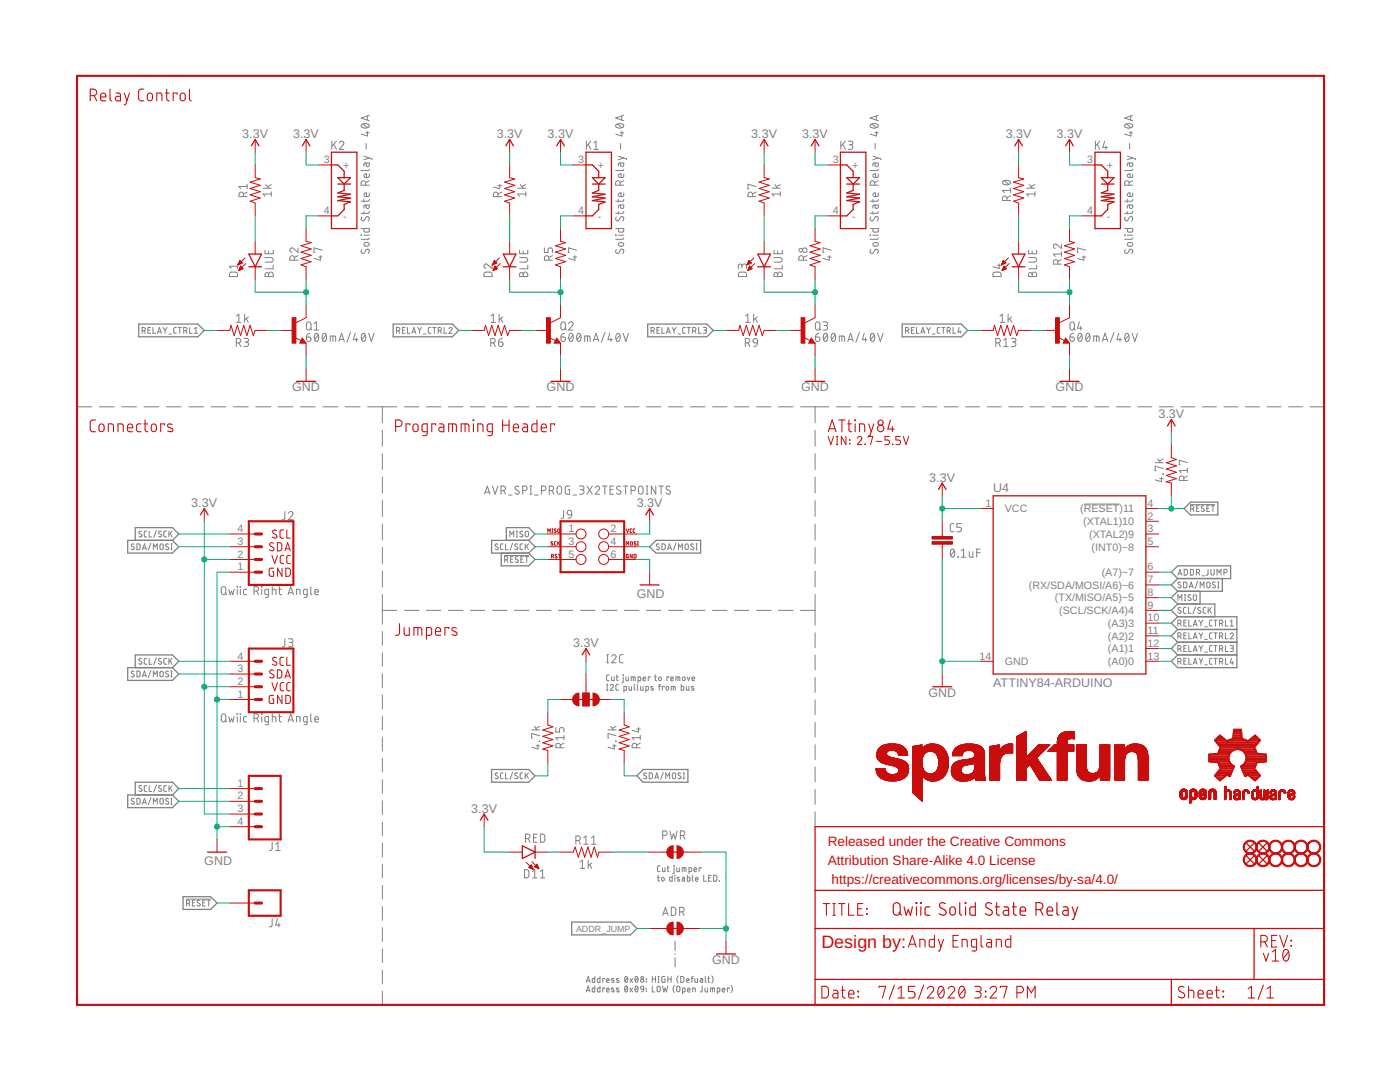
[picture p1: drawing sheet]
<svg xmlns="http://www.w3.org/2000/svg" width="279mm" height="216mm" viewBox="0 0 279 216" stroke-linecap="round" stroke-linejoin="round" font-family="sans-serif">
<defs><g id="words">
<text font-size="3.6" fill="#c90d0c" x="163.9" y="189.1">Design by:</text>
<g font-size="2.7" fill="#c90d0c">
<text x="165.2" y="168.8">Released under the Creative Commons</text>
<text x="165.2" y="172.6">Attribution Share-Alike 4.0 License</text>
<text x="166" y="176.4">https://creativecommons.org/licenses/by-sa/4.0/</text>
</g>
<g font-size="2.5" fill="#808080">
<text x="48.3" y="27.6">3.3V</text>
<text x="58.5" y="27.6">3.3V</text>
<text x="99.1" y="27.6">3.3V</text>
<text x="109.3" y="27.6">3.3V</text>
<text x="149.9" y="27.6">3.3V</text>
<text x="160.1" y="27.6">3.3V</text>
<text x="200.7" y="27.6">3.3V</text>
<text x="210.9" y="27.6">3.3V</text>
<text x="58.3" y="78.1">GND</text>
<text x="109.1" y="78.1">GND</text>
<text x="159.9" y="78.1">GND</text>
<text x="210.7" y="78.1">GND</text>
<text x="231.2" y="83.5">3.3V</text>
<text x="38.2" y="101.2">3.3V</text>
<text x="127.1" y="101.2">3.3V</text>
<text x="185.5" y="96.1">3.3V</text>
<text x="198.2" y="98.2">U4</text>
<text x="127.1" y="119.3">GND</text>
<text x="114.4" y="129.2">3.3V</text>
<text x="198.2" y="137">ATTINY84-ARDUINO</text>
<text x="185.3" y="139.1">GND</text>
<text x="94" y="162.2">3.3V</text>
<text x="40.8" y="172.6">GND</text>
<text x="142.1" y="192.4">GND</text>
</g>
<g font-size="2.1" fill="#808080">
<text x="64.6" y="32.6">3</text>
<text x="68.5" y="33.7">+</text>
<text x="115.4" y="32.6">3</text>
<text x="119.3" y="33.7">+</text>
<text x="166.2" y="32.6">3</text>
<text x="170.1" y="33.7">+</text>
<text x="217" y="32.6">3</text>
<text x="220.9" y="33.7">+</text>
<text x="64.6" y="42.7">4</text>
<text x="68.5" y="43.8">-</text>
<text x="115.4" y="42.7">4</text>
<text x="119.3" y="43.8">-</text>
<text x="166.2" y="42.7">4</text>
<text x="170.1" y="43.8">-</text>
<text x="217" y="42.7">4</text>
<text x="220.9" y="43.8">-</text>
<text x="196.7" y="101.1">1</text>
<text x="229" y="101.1">4</text>
<text x="47.4" y="106.2">4</text>
<text x="113.4" y="106.2">1</text>
<text x="121.8" y="106.2">2</text>
<text x="200.5" y="102.2">VCC</text>
<text x="215.6" y="102.2">(RESET)11</text>
<text x="216.2" y="104.8">(XTAL1)10</text>
<text x="217.3" y="107.3">(XTAL2)9</text>
<text x="229" y="103.7">2</text>
<text x="229" y="106.2">3</text>
<text x="47.4" y="113.8">1</text>
<text x="47.4" y="111.3">2</text>
<text x="47.4" y="108.7">3</text>
<text x="113.4" y="108.7">3</text>
<text x="113.4" y="111.3">5</text>
<text x="121.8" y="108.7">4</text>
<text x="121.8" y="111.3">6</text>
<text x="217.8" y="109.9">(INT0)~8</text>
<text x="229" y="113.8">6</text>
<text x="229" y="108.7">5</text>
<text x="205.3" y="117.5">(RX/SDA/MOSI/A6)~6</text>
<text x="219.9" y="114.9">(A7)~7</text>
<text x="229" y="118.9">8</text>
<text x="229" y="116.4">7</text>
<text x="210.5" y="120">(TX/MISO/A5)~5</text>
<text x="211.4" y="122.6">(SCL/SCK/A4)4</text>
<text x="221.1" y="125.1">(A3)3</text>
<text x="229" y="124">10</text>
<text x="229" y="121.4">9</text>
<text x="47.4" y="131.6">4</text>
<text x="195.5" y="131.6">14</text>
<text x="221.1" y="127.6">(A2)2</text>
<text x="221.1" y="130.2">(A1)1</text>
<text x="229" y="126.5">11</text>
<text x="229" y="129.1">12</text>
<text x="229" y="131.6">13</text>
<text x="47.4" y="136.7">2</text>
<text x="47.4" y="134.1">3</text>
<text x="200.5" y="132.7">GND</text>
<text x="221.1" y="132.7">(A0)0</text>
<text x="47.4" y="139.2">1</text>
<text x="47.4" y="157">1</text>
<text x="47.4" y="159.5">2</text>
<text x="47.4" y="162.1">3</text>
<text x="47.4" y="164.6">4</text>
</g>
<text font-size="1.8" fill="#808080" x="115" y="185.9">ADDR_JUMP</text>
</g></defs>
<g fill="none" stroke="#808080" stroke-width=".2">
<path d="M48.6 39.2v-.4a.46 .46 0 0 0-.5-.5 .46 .46 0 0 0-.4 .5v.4h1.6M49.3 38.3l-.7 .4M49.3 37.2h-1.6l.3 .5M49.3 36.8v.9M52.5 37.5h1.6M53.1 36.8l.5 .7M54.1 38.7h-1.6l.4 .5M54.1 38.3v.9M54.1 36.8l-.7 .4M66.2 28.2v1.6M66.6 28.8l.5 1M67.1 28.2l-.9 1"/>
<path d="M67.7 28.5a.45 .45 0 0 1 .6-.3 .45 .45 0 0 1 .2 .7l-.8 .9h.9M72.2 24.9a1.04 1.04 0 0 1 1.5 .2 .95 .95 0 0 1-1.6 0zM72.4 24.7l.9 .8M72.6 39.8v.5M72.6 31.2l1.6 .5v.2M73 37v-.5a.46 .46 0 0 0-.5-.4 .46 .46 0 0 0-.4 .4v.5h1.6M73 26.5h.7M73.1 32.5l.1 .7h.2l.3-.1v-.6h-.8l-.3 .2v.4M73.1 28.6v1.1M73.3 23.1v.9M73.3 26.2v.9l-1.2-.3M73.7 39.8l-.2 .3-1.4 .1"/>
<path d="M73.7 38.5l-.1 .6-.6 .1a.38 .38 0 0 1-.4-.4 .38 .38 0 0 1 .6-.3v.7M73.7 34.7l-.1 .6-.6 .1a.38 .38 0 0 1-.4-.5 .38 .38 0 0 1 .6-.2v.7M73.7 33.8l-.3 .2h-1.3M73.7 36.1l-.7 .3M73.7 31.5l-1.1 .4M73.7 23l-1.6 .6 1.6 .5M99.4 39.2v-.4a.44 .44 0 0 0-.5-.5 .44 .44 0 0 0-.4 .5v.4h1.6M99.4 37h.7M99.7 36.8v.9l-1.2-.4M100.1 38.3l-.7 .4M103.3 37.5h1.6M103.8 36.8l.6 .7"/>
<path d="M104.9 38.7h-1.6l.4 .5M104.9 38.3v.9M104.9 36.8l-.7 .4M117 28.2v1.6M117.4 28.8l.5 1M117.9 28.2l-.9 1M118.5 29.8h.9M118.5 28.5l.5-.3v1.6M123 24.9a1.02 1.02 0 0 1 1.5 .2 .93 .93 0 0 1-1.6 0zM123.2 24.7l.9 .8M123.4 31.2l1.6 .5v.2M123.4 39.8v.5"/>
<path d="M123.8 37v-.5a.44 .44 0 0 0-.5-.4 .44 .44 0 0 0-.4 .4v.5h1.6M123.8 26.5h.7M123.8 32.5l.2 .7h.2l.3-.1v-.6h-.8l-.3 .2v.4M123.8 28.6v1.1M124.1 23.1v.9M124.1 26.2v.9l-1.2-.3M124.5 39.8l-.1 .3-.2 .1h-1.3M124.5 38.5l-.1 .6-.6 .1a.38 .38 0 0 1-.4-.5 .38 .38 0 0 1 .6-.2v.7M124.5 34.7l-.1 .6-.6 .1a.38 .38 0 0 1-.4-.5 .38 .38 0 0 1 .6-.2v.7M124.5 33.8l-.3 .2h-1.3M124.5 36.1l-.7 .3M124.5 31.5l-1.1 .4"/>
<path d="M124.5 23l-1.6 .6 1.6 .5M150.2 39.2v-.4a.46 .46 0 0 0-.5-.5 .46 .46 0 0 0-.4 .5v.4h1.6M150.9 37.2l-1.6-.4v.9h.2M150.9 38.3l-.7 .4M154.1 37.5h1.6M154.6 36.8l.6 .7M155.7 38.7h-1.6l.4 .5M155.7 38.3v.9M155.7 36.8l-.7 .4M167.8 28.2v1.6M168.2 28.8l.5 1M168.7 28.2l-.9 1"/>
<path d="M169.3 28.2h.5a.36 .36 0 0 1 .4 .3 .36 .36 0 0 1-.4 .4h-.3M169.8 28.9a.46 .46 0 0 1 .4 .4 .46 .46 0 0 1-.4 .5h-.5M173.8 24.9a1.04 1.04 0 0 1 1.5 .2 .95 .95 0 0 1-1.6 0zM174 24.7l.9 .8M174.2 39.8v.5M174.2 31.2l1.6 .5v.2M174.6 37v-.5a.46 .46 0 0 0-.5-.4 .46 .46 0 0 0-.4 .4v.5h1.6M174.6 26.5h.7M174.6 32.5l.2 .7h.2l.2-.1 .1-.6h-.8l-.3 .2v.4M174.6 28.6v1.1M174.9 23.1v.9M174.9 26.2v.9l-1.2-.3"/>
<path d="M175.3 39.8l-.2 .3-1.4 .1M175.3 38.5l-.1 .6-.6 .1a.38 .38 0 0 1-.4-.4 .38 .38 0 0 1 .5-.3v.7M175.3 34.7l-.1 .6-.6 .1a.38 .38 0 0 1-.4-.5 .38 .38 0 0 1 .5-.2v.7M175.3 33.8l-.3 .2h-1.3M175.3 36.1l-.7 .3M175.3 31.5l-1.1 .4M175.3 23l-1.6 .6 1.6 .5M200.2 36.2a1.03 1.03 0 0 1 1.5 .2 .97 .97 0 0 1-1.6 0zM200.4 36.1l.9 .7M201.7 39.1l-.7 .4M201.7 38h-1.6l.3 .5M201.7 37.5v1"/>
<path d="M204.9 37.5h1.6M205.4 36.8l.6 .7M206.5 38.7h-1.6l.4 .5M206.5 38.3v.9M206.5 36.8l-.8 .4M218.6 28.2v1.6M219 28.8l.5 1M219.5 28.2l-.9 1M220.5 28.2l-.4 1.2h.9M220.7 29.1v.7M224.6 24.9a1.02 1.02 0 0 1 1.5 .2 .93 .93 0 0 1-1.6 0zM224.8 24.7l.9 .8"/>
<path d="M225 39.8v.5M225 31.2l1.6 .5v.2M225.3 37v-.5a.44 .44 0 0 0-.4-.4 .44 .44 0 0 0-.4 .4v.5h1.6M225.3 26.5h.8M225.4 32.5l.2 .7h.2l.2-.1 .1-.6h-.8l-.3 .2v.4M225.4 28.6v1.1M225.7 23.1v.9M225.7 26.2v.9l-1.2-.3M226.1 39.8l-.1 .3-.2 .1h-1.3M226.1 38.5l-.1 .6-.7 .1a.38 .38 0 0 1-.3-.5 .38 .38 0 0 1 .5-.2v.7M226.1 34.7l-.1 .6-.7 .1a.38 .38 0 0 1-.3-.5 .38 .38 0 0 1 .5-.2v.7M226.1 33.8l-.3 .2h-1.3"/>
<path d="M226.1 36.1l-.8 .3M226.1 31.5l-1.1 .4M226.1 23l-1.6 .6 1.6 .5M45.9 54.4l1.2-.1 .3 .3v.6h-1.6zM47.4 52.7v.9M47.4 53.1h-1.6l.3 .5M52.9 51.4h1.2a.46 .46 0 0 1 .4 .4 .46 .46 0 0 1-.4 .5h-1.2M52.9 49.9v.7h1.6v-.7M53 54.5l.4-.1 .2 .3a.46 .46 0 0 1 .5-.4 .46 .46 0 0 1 .4 .4v.5h-1.6zM53.6 50.1v.5M53.6 54.7v.5M54.5 52.9v.7h-1.6"/>
<path d="M58.8 51.9v-.4a.46 .46 0 0 0-.5-.5 .46 .46 0 0 0-.5 .5v.4h1.7M59.5 49.5v.9l-.9-.8a.45 .45 0 0 0-.7 .1 .45 .45 0 0 0 .3 .7M59.5 51l-.7 .4M63.6 51.3h.7M63.9 51v.9l-1.2-.3M64.3 49.9l-1.6-.4v.9h.2M72.1 45.6h1.6v.5l-.3 .2h-.6l-.2-.2v-.5M72.1 46.9l.1 .1zM72.2 49.8l-.1 .2a.38 .38 0 0 0 .1 .5 .38 .38 0 0 0 .5-.1l.3-.5a.44 .44 0 0 1 .7 .1 .44 .44 0 0 1-.2 .6M72.2 43.3l-.1 .5 .3 .3 .3-.1 .3-.6a.38 .38 0 0 1 .5-.1 .38 .38 0 0 1 .2 .5l-.2 .3M72.6 46.9h1.1M72.6 42.2v.5"/>
<path d="M72.7 48.5l.6-.1a.36 .36 0 0 1 .4 .4 .36 .36 0 0 1-.4 .3l-.6-.1-.1-.2zM73.1 40.9l.1 .7h.2l.3-.2v-.5h-.8l-.3 .2v.4M73.7 47.5l-.3 .3h-1.3M73.7 42.2l-.2 .3-1.4 .1M96.7 54.4l1.2-.1 .3 .3v.6h-1.6zM98.2 52.7v.9l-.9-.8a.44 .44 0 0 0-.7 .1 .44 .44 0 0 0 .3 .7M103.7 51.4h1.2a.46 .46 0 0 1 .4 .4 .46 .46 0 0 1-.4 .5h-1.2M103.7 49.9v.7h1.6v-.7M103.8 54.5l.4-.1 .2 .3a.46 .46 0 0 1 .5-.4 .46 .46 0 0 1 .4 .4v.5h-1.6zM104.4 50.1v.5M104.4 54.7v.5M105.3 52.9v.7h-1.6"/>
<path d="M108.6 49.5v.9h.8v-.6a.45 .45 0 0 1 .4-.3 .45 .45 0 0 1 .5 .3v.6M109.5 51.9v-.4a.44 .44 0 0 0-.4-.5 .44 .44 0 0 0-.5 .5v.4h1.7M110.3 51l-.8 .4M114.4 51.3h.7M114.7 51v.9l-1.2-.3M115.1 49.9l-1.6-.4v.9h.1M122.9 45.6h1.6l-.1 .6-.8 .1-.2-.2v-.5M122.9 46.9l.1 .1zM123 49.8a.41 .41 0 0 0-.1 .6 .41 .41 0 0 0 .6 0l.3-.5a.44 .44 0 0 1 .7 .1 .44 .44 0 0 1-.2 .6M123 43.3l-.1 .5 .3 .3 .3-.1 .3-.6a.38 .38 0 0 1 .5-.2 .38 .38 0 0 1 .2 .6l-.2 .3M123.4 46.9h1.1M123.4 42.2v.5"/>
<path d="M123.5 48.5l.6-.1a.36 .36 0 0 1 .4 .4 .36 .36 0 0 1-.4 .3l-.6-.1-.1-.2zM123.8 40.9l.2 .7h.2l.3-.2v-.5h-.8l-.3 .2v.4M124.5 47.5l-.3 .3h-1.3M124.5 42.2l-.1 .3-.2 .1h-1.3M147.5 54.4l1.2-.1 .2 .3 .1 .6h-1.6zM148.1 53.1a.46 .46 0 0 1 .4-.4 .46 .46 0 0 1 .5 .4v.5M148.1 53.4v-.4a.36 .36 0 0 0-.4-.3 .36 .36 0 0 0-.3 .3v.6M154.5 51.4h1.2a.46 .46 0 0 1 .4 .4 .46 .46 0 0 1-.4 .5h-1.2M154.5 49.9v.7h1.6v-.7M154.6 54.5l.4-.1 .2 .3a.46 .46 0 0 1 .4-.4 .46 .46 0 0 1 .5 .4v.5h-1.6zM155.2 50.1v.5M155.2 54.7v.5"/>
<path d="M156.1 52.9v.7h-1.6M160.3 51.9v-.4a.46 .46 0 0 0-.4-.5 .46 .46 0 0 0-.5 .5v.4h1.7M161.1 51l-.8 .4M165.2 51.3h.7M165.5 51v.9l-1.2-.3M165.9 49.9l-1.6-.4v.9h.1M173.7 45.6h1.6v.5l-.3 .2h-.6l-.2-.2v-.5M173.7 46.9v.1zM173.8 49.8l-.1 .2a.38 .38 0 0 0 .1 .5 .38 .38 0 0 0 .5-.1l.3-.5a.44 .44 0 0 1 .7 .1 .44 .44 0 0 1-.3 .6M173.8 43.3l-.1 .5 .3 .3 .2-.1 .4-.6a.38 .38 0 0 1 .5-.1 .38 .38 0 0 1 .2 .5l-.3 .3M174.2 46.9h1.1M174.2 42.2v.5"/>
<path d="M174.3 48.5l.6-.1a.36 .36 0 0 1 .4 .4 .36 .36 0 0 1-.4 .3l-.6-.1-.1-.2zM174.6 40.9l.2 .7h.2l.2-.2 .1-.5h-.8l-.3 .2v.4M175.3 47.5l-.3 .3h-1.3M175.3 42.2l-.2 .3-1.4 .1M198.3 54.4l1.2-.1 .2 .3 .1 .6h-1.6zM199.1 52.9h.7M199.4 52.7v.9l-1.2-.4M201 40v-.4a.44 .44 0 0 0-.5-.5 .44 .44 0 0 0-.4 .5v.4h1.6M205.3 51.4h1.1a.46 .46 0 0 1 .5 .4 .46 .46 0 0 1-.5 .5h-1.1M205.3 49.9v.7h1.6v-.7M205.4 54.5l.4-.1 .2 .3a.44 .44 0 0 1 .4-.4 .44 .44 0 0 1 .5 .4v.5h-1.6zM206 50.1v.5"/>
<path d="M206 54.7v.5M206.9 52.9v.7h-1.6M211.1 52.7v-.4a.44 .44 0 0 0-.4-.5 .44 .44 0 0 0-.5 .5v.4h1.6M211.8 48.7v.9l-.9-.8a.45 .45 0 0 0-.7 .2 .45 .45 0 0 0 .4 .6M211.8 51.8l-.7 .4M211.8 50.7h-1.6l.4 .5M211.8 50.2v1M215.9 51.3h.8M216.3 51v.9l-1.2-.3M216.7 49.9l-1.6-.4v.9h.1M224.5 45.6h1.6l-.1 .6-.9 .1-.1-.2v-.5M224.5 46.9v.1z"/>
<path d="M224.6 49.8a.41 .41 0 0 0-.1 .6 .41 .41 0 0 0 .6 0l.3-.5a.44 .44 0 0 1 .7 .1 .44 .44 0 0 1-.3 .6M224.6 43.3l-.1 .5 .3 .3 .2-.1 .4-.6a.38 .38 0 0 1 .5-.2 .38 .38 0 0 1 .1 .6l-.2 .3M225 46.9h1.1M225 42.2v.5M225.1 48.5l.6-.1a.36 .36 0 0 1 .4 .4 .36 .36 0 0 1-.4 .3l-.6-.1-.1-.2zM225.4 40.9l.2 .7h.2l.2-.2 .1-.5h-.8l-.3 .2v.4M226.1 47.5l-.3 .3h-1.3M226.1 42.2l-.1 .3-.2 .1h-1.3M28.4 66l.5-.1v-.4l-.5-.2v1.2M28.7 66l.3 .5M29.5 65.9h.4M30.1 65.3h-.6v1.2h.6"/>
<path d="M30.5 65.3v1.2h.6M31.4 66.5l.4-1.2 .4 1.2M31.5 66.2h.6M32.6 65.3l.3 .6M32.9 65.9v.6M33.3 65.3l-.4 .6M33.7 66.7h.5M35.2 65.3l-.4 .1-.1 .2v.8l.5 .1M35.6 65.3h.6M35.9 65.3v1.2M36.7 66l.6-.1v-.4l-.6-.2v1.2M37.1 66l.2 .5"/>
<path d="M37.8 65.3v1.2h.6M38.8 66.5h.6M38.8 65.6l.3-.3v1.2M47.2 68.4h.4a.46 .46 0 0 0 .4-.4 .46 .46 0 0 0-.4-.5h-.4v1.7M47.2 63.1l.5-.4v1.6M47.2 64.3h.9M47.7 68.4l.3 .8M48.7 67.5h.6a.36 .36 0 0 1 .3 .4 .36 .36 0 0 1-.3 .3h-.4M48.8 62.7v1.6M49.1 68.2a.46 .46 0 0 1 .5 .5 .46 .46 0 0 1-.5 .5h-.4M49.1 63.6l.5 .7M49.6 63.2l-.8 .6"/>
<path d="M61.2 67.2h.5a.45 .45 0 0 1 .3 .6 .45 .45 0 0 1-.4 .3 .45 .45 0 0 1-.4-.4zM61.3 64.4l.3-.2 .3 .2 .2 1a.46 .46 0 0 1-.5 .4 .46 .46 0 0 1-.4-.4zM61.9 66.5l-.6 .3-.1 .4M61.9 65.5l.3 .3M62.7 64.6l.4-.4v1.6M62.7 65.8h.9M62.9 66.6l.3-.1a.95 .95 0 0 1 0 1.6 1.04 1.04 0 0 1-.3-1.5zM63.5 66.9l-.7 .9M64.5 66.6l.2-.1a.97 .97 0 0 1 0 1.6 1 1 0 0 1-.2-1.5zM65.1 66.9l-.7 .9M65.9 68.1v-1h1l.1 1M66.4 67.1v1"/>
<path d="M67.6 68.1l.6-1.6 .5 1.6M67.8 67.7h.8M69.9 66.3l-.7 2M70.9 66.5l-.4 1.3h.9M71.2 67.4v.7M72.3 66.6l.2-.1a.95 .95 0 0 1 0 1.6 1.04 1.04 0 0 1-.2-1.5zM72.9 66.9l-.7 .9M73.6 66.5l.5 1.6 .6-1.6M79.1 66l.6-.1v-.4l-.6-.2v1.2M79.5 66l.3 .5M80.3 65.9h.4M80.9 65.3h-.6v1.2h.6"/>
<path d="M81.3 65.3v1.2h.5M82.2 66.5l.4-1.2 .4 1.2M82.3 66.2h.6M83.4 65.3l.3 .6M83.7 65.9v.6M84.1 65.3l-.4 .6M84.5 66.7h.5M86 65.3l-.4 .1-.1 .2v.8l.5 .1M86.3 65.3h.7M86.7 65.3v1.2M87.5 66l.5-.1v-.4l-.5-.2v1.2M87.8 66l.3 .5"/>
<path d="M88.6 65.3v1.2h.6M89.6 65.6a.32 .32 0 0 1 .4-.2 .32 .32 0 0 1 .1 .5l-.5 .6h.6M97.9 68.4h.5a.46 .46 0 0 0 .4-.4 .46 .46 0 0 0-.4-.5h-.5v1.7M98 64.3h.9M98 63.1l.4-.4v1.6M98.5 68.4l.3 .8M99.5 68.2h.5a.45 .45 0 0 1 .4 .5 .45 .45 0 0 1-.5 .4 .45 .45 0 0 1-.4-.4zM99.6 62.7v1.6M99.9 63.6l.4 .7M100.2 67.5l-.6 .3-.1 .4M100.3 63.2l-.7 .6M112 67.2h.5a.45 .45 0 0 1 .3 .5 .45 .45 0 0 1-.4 .4 .45 .45 0 0 1-.4-.4z"/>
<path d="M112.1 64.4l.3-.2 .3 .2 .1 1a.44 .44 0 0 1-.4 .4 .44 .44 0 0 1-.4-.4zM112.7 66.5h-.3a.68 .68 0 0 0-.4 .7M112.7 65.5l.3 .3M113.5 64.6a.45 .45 0 0 1 .6-.3 .45 .45 0 0 1 .1 .7l-.7 .8h.9M113.7 66.6l.3-.1a.97 .97 0 0 1 0 1.6 1.02 1.02 0 0 1-.3-1.5zM114.3 66.9l-.7 .9M115.3 66.6l.2-.1a.97 .97 0 0 1 0 1.6 1.02 1.02 0 0 1-.2-1.5zM115.9 66.9l-.7 .9M116.7 68.1v-1h1l.1 1M117.2 67.1v1M118.4 68.1l.6-1.6 .5 1.6M118.6 67.7h.8"/>
<path d="M120.7 66.3l-.7 2M121.7 66.5l-.4 1.3h.9M121.9 67.4v.7M123.1 66.6l.2-.1a.97 .97 0 0 1 0 1.6 1.02 1.02 0 0 1-.2-1.5zM123.7 66.9l-.7 .9M124.4 66.5l.5 1.6 .5-1.6M129.9 66l.6-.1v-.4l-.6-.2v1.2M130.3 66l.3 .5M131.1 65.9h.4M131.6 65.3h-.5v1.2h.5M132.1 65.3v1.2h.5M133 66.5l.4-1.2 .4 1.2"/>
<path d="M133.1 66.2h.6M134.1 65.3l.4 .6M134.5 65.9v.6M134.9 65.3l-.4 .6M135.3 66.7h.5M136.8 65.3l-.4 .1-.2 .2 .1 .8 .5 .1M137.1 65.3h.7M137.5 65.3v1.2M138.2 66l.6-.1v-.4l-.6-.2v1.2M138.6 66l.3 .5M139.4 65.3v1.2h.5M140.4 65.3l.5 .1 .1 .2-.1 .2-.4 .1"/>
<path d="M140.7 65.9l.2 .1v.4l-.5 .1M148.7 68.4h.5a.46 .46 0 0 0 .4-.4 .46 .46 0 0 0-.4-.5h-.5v1.7M148.8 64.3h.9M148.8 63.1l.4-.4v1.6M149.3 68.4l.3 .8M150.4 67.7l.3-.2 .3 .2 .2 .7-.8-.1-.1-.3zM150.4 62.7v1.6M150.7 63.6l.4 .7M151.1 63.2l-.7 .6M151.2 68.4l-.3 .6-.4 .2M162.7 67.2h.6a.45 .45 0 0 1 .3 .6 .45 .45 0 0 1-.4 .3 .45 .45 0 0 1-.5-.4zM162.9 64.4l.3-.2 .3 .2 .1 1a.46 .46 0 0 1-.4 .4 .46 .46 0 0 1-.5-.4z"/>
<path d="M163.4 66.5l-.5 .3-.2 .4M163.4 65.5l.4 .3M164.3 64.2h.5a.37 .37 0 0 1 .4 .4 .37 .37 0 0 1-.4 .4h-.4M164.5 66.6l.2-.1a.95 .95 0 0 1 0 1.6 1.04 1.04 0 0 1-.2-1.5zM164.7 65a.44 .44 0 0 1 .5 .4 .44 .44 0 0 1-.5 .4h-.4M165.1 66.9l-.7 .9M166.1 66.6l.2-.1a.97 .97 0 0 1 0 1.6 1 1 0 0 1-.2-1.5zM166.7 66.9l-.8 .9M167.5 68.1v-1h1l.1 1M168 67.1v1M169.2 68.1l.6-1.6 .5 1.6M169.3 67.7h.9"/>
<path d="M171.5 66.3l-.7 2M172.5 66.5l-.4 1.3h.9M172.7 67.4v.7M173.9 66.6l.2-.1a.95 .95 0 0 1 0 1.6 1.04 1.04 0 0 1-.2-1.5zM174.5 66.9l-.7 .9M175.2 66.5l.5 1.6 .5-1.6M180.7 66l.6-.1v-.4l-.6-.2v1.2M181.1 66l.3 .5M181.9 65.9h.4M182.4 65.3h-.5v1.2h.5M182.9 65.3v1.2h.5M183.8 66.5l.4-1.2 .4 1.2"/>
<path d="M183.9 66.2h.6M184.9 65.3l.4 .6M185.3 65.9v.6M185.7 65.3l-.4 .6M186.1 66.7h.5M187.6 65.3l-.4 .1-.2 .2 .1 .8 .5 .1M187.9 65.3h.7M188.3 65.3v1.2M189 66l.6-.1v-.4l-.6-.2v1.2M189.4 66l.3 .5M190.2 65.3v1.2h.5M191.4 65.3l-.2 1h.6"/>
<path d="M191.6 66v.5M198.7 68.4h.5a.46 .46 0 0 0 .4-.4 .46 .46 0 0 0-.4-.5h-.5v1.7M199.3 68.4l.3 .8M199.6 64.3h.9M199.6 63.1l.4-.4v1.6M200.3 69.2h.9M200.3 67.9l.4-.4v1.7M201.2 62.7v1.6M201.5 63.6l.4 .7M201.8 67.5h.6a.36 .36 0 0 1 .4 .4 .36 .36 0 0 1-.4 .3h-.4M201.9 63.2l-.7 .6M202.3 68.2a.46 .46 0 0 1 .5 .5 .46 .46 0 0 1-.5 .5h-.5"/>
<path d="M213.5 67.2h.6a.45 .45 0 0 1 .3 .5 .45 .45 0 0 1-.4 .4 .45 .45 0 0 1-.5-.4zM213.7 64.4l.3-.2 .3 .2 .1 1a.44 .44 0 0 1-.4 .4 .44 .44 0 0 1-.5-.4zM214.2 66.5h-.2a.68 .68 0 0 0-.5 .7M214.2 65.5l.4 .3M215.3 66.6l.2-.1a.97 .97 0 0 1 0 1.6 1.02 1.02 0 0 1-.2-1.5zM215.4 64.2l-.3 1.3h.9M215.7 65.1v.7M215.9 66.9l-.7 .9M216.9 66.6l.2-.1a.97 .97 0 0 1 0 1.6 1.02 1.02 0 0 1-.2-1.5zM217.5 66.9l-.8 .9M218.3 68.1v-1h1l.1 1M218.8 67.1v1"/>
<path d="M220 68.1l.5-1.6 .6 1.6M220.1 67.7h.8M222.3 66.3l-.7 2M223.3 66.5l-.4 1.3h.9M223.5 67.4v.7M224.7 66.6l.2-.1a.97 .97 0 0 1 0 1.6 1.02 1.02 0 0 1-.2-1.5zM225.3 66.9l-.7 .9M225.9 66.5l.6 1.6 .5-1.6M15.4 81.2h2.9M19.8 81.2h3M24.3 81.2h2.9M28.7 81.2h3"/>
<path d="M33.2 81.2h3M37.7 81.2h2.9M42.1 81.2h3M46.6 81.2h3M51.1 81.2h2.9M55.5 81.2h3M60 81.2h2.9M64.4 81.2h3M68.9 81.2h3M73.4 81.2h5.8M76.3 81.2v3.1M76.3 85.9v3.1"/>
<path d="M76.3 90.5v3.2M76.3 95.2v3.2M76.3 99.9v3.2M80.7 81.2h2.9M85.1 81.2h2.9M89.5 81.2h2.9M93.9 81.2h2.9M96.7 98.6l.5-1.6 .6 1.6M96.8 98.2h.9M98.3 81.2h2.9M98.3 97l.5 1.6 .6-1.6M100 97.9h.4a.46 .46 0 0 0 .5-.5 .46 .46 0 0 0-.5-.4h-.4v1.6"/>
<path d="M100.5 97.9l.4 .7M101.5 98.8h.7M102.7 81.2h2.9M103.5 97.1l-.1-.1a.38 .38 0 0 0-.6 .1 .38 .38 0 0 0 .2 .6l.5 .2a.44 .44 0 0 1-.1 .7 .44 .44 0 0 1-.7-.2M104.3 97.9h.5a.46 .46 0 0 0 .4-.5 .46 .46 0 0 0-.4-.4h-.5v1.6M105.8 97h.3M105.8 98.6h.3M105.9 97v1.6M106.7 98.8h.7M107.1 81.2h2.9M108.1 97.9h.4a.46 .46 0 0 0 .5-.5 .46 .46 0 0 0-.5-.4h-.4v1.6M109.6 97.9h.5a.46 .46 0 0 0 .4-.5 .46 .46 0 0 0-.4-.4h-.5v1.6"/>
<path d="M110.2 97.9l.3 .7M111.3 97.1l.3-.1 .4 .1 .1 1a.46 .46 0 0 1-.5 .5 .46 .46 0 0 1-.4-.5v-.7zM111.4 81.2h2.9M113.7 97h-.7l-.2 .2v1.1l.2 .3h.7v-.9h-.3M114.3 98.8h.8M115.7 97h.5a.36 .36 0 0 1 .4 .3 .36 .36 0 0 1-.4 .4h-.4M115.8 81.2h2.9M116.1 97.7a.46 .46 0 0 1 .5 .5 .46 .46 0 0 1-.5 .4h-.4M117.1 97l1.1 1.6M118.2 97l-1.1 1.6M118.8 97.3a.44 .44 0 0 1 .6-.3 .44 .44 0 0 1 .1 .7l-.7 .9h.9M120.2 81.2h2.9"/>
<path d="M120.2 97h.9M120.7 97v1.6M121.8 97.7h.5M122.5 97h-.7v1.6h.7M123.8 97.1l-.5-.1-.3 .3 .1 .3 .6 .3a.38 .38 0 0 1 .1 .5 .38 .38 0 0 1-.5 .2l-.3-.2M124.4 97h.9M124.6 81.2h2.9M124.9 97v1.6M125.9 97.9h.5a.46 .46 0 0 0 .4-.5 .46 .46 0 0 0-.4-.4h-.5v1.6M127.6 97.1l.3-.1 .3 .1 .1 1a.46 .46 0 0 1-.4 .5 .46 .46 0 0 1-.5-.5zM128.9 97h.4M128.9 98.6h.4"/>
<path d="M129 81.2h2.9M129.1 97v1.6M130.9 97v1.6l-.9-1.6v1.6M131.5 97h.9M131.9 97v1.6M133.4 81.2h2.9M133.7 97.1l-.2-.1a.38 .38 0 0 0-.5 .1 .38 .38 0 0 0 .1 .6l.5 .2a.44 .44 0 0 1 0 .7 .44 .44 0 0 1-.7-.2M137.8 81.2h2.9M142.2 81.2h2.9M146.6 81.2h2.9M151 81.2h2.9M155.4 81.2h2.9"/>
<path d="M159.8 81.2h5.7M162.7 81.2v3.1M162.7 85.9v3.1M162.7 90.5v3.2M162.7 95.2v3.2M162.7 99.9v3.2M166.9 81.2h2.9M171.2 81.2h2.8M175.5 81.2h2.8M179.8 81.2h2.8M184.1 81.2h2.8M188.4 81.2h2.8"/>
<path d="M192.7 81.2h2.8M197 81.2h2.8M201.3 81.2h2.8M205.6 81.2h2.8M209.9 81.2h2.8M214.2 81.2h2.8M218.5 81.2h2.8M222.8 81.2h2.8M227.1 81.2h2.8M230.5 92.3h1.7M231.1 91.6l.5 .7M231.4 81.2h2.8"/>
<path d="M231.4 95.5h.8M231.8 95.2v.9l-1.3-.3M232.1 94.5l.1 .1zM232.2 93.5l-1.7-.5v.9h.2M232.2 91.6l-.8 .4M235.7 81.2h2.8M236.3 95.9v-.5a.46 .46 0 0 0-.5-.4 .46 .46 0 0 0-.4 .4v.5h1.6M237 92.3l-1.6-.5v1h.1M237 95l-.7 .3M237 93.9h-1.6l.3 .4M237 93.4v.9M240 81.2h2.8"/>
<path d="M244.3 81.2h2.8M248.6 81.2h2.8M252.9 81.2h2.8M257.2 81.2h2.7M261.4 81.2h2.8M26.8 108.6l-.4-.1-.2 .3 .5 .4a.29 .29 0 0 1 0 .4 .29 .29 0 0 1-.4 0l-.1-.1M27.3 108.5h.5l.1 .2v.8l-.1 .2h-.5zM28.3 106.1l-.4-.1-.2 .2 .5 .5a.29 .29 0 0 1 0 .4 .29 .29 0 0 1-.4 0l-.1-.1M28.4 109.7l.4-1.2 .4 1.2M28.5 109.4h.6M29.3 106h-.4l-.1 .2 .1 .9h.4M29.8 106v1.1h.5"/>
<path d="M30.1 108.4l-.5 1.4M30.6 109.7v-1.2l.4 .7 .4-.7v1.2M31.2 105.9l-.5 1.4M32 108.6l.3-.1 .3 .2v.8l-.3 .2-.3-.1-.1-.3zM32.2 106.1l-.3-.1-.3 .1 .1 .3 .4 .3a.29 .29 0 0 1 0 .4 .29 .29 0 0 1-.4 0l-.1-.1M33.2 106h-.4l-.1 .2v.8l.5 .1M33.6 108.6l-.4-.1-.1 .3 .4 .4a.29 .29 0 0 1 .1 .4 .29 .29 0 0 1-.5 0l-.1-.1M33.7 106v1.1M34 106.4l.4 .7M34.1 108.5h.3M34.1 109.7h.3M34.2 108.5v1.2"/>
<path d="M34.4 106l-.7 .7M44.3 117.2l.3-.1 .3 .1 .2 1a.46 .46 0 0 1-.5 .5 .46 .46 0 0 1-.4-.5v-.7zM44.9 118.3l.4 .4M45.7 117.6l.2 1.1 .3-.8 .3 .8 .2-1.1M47.3 117.1h.1zM47.3 117.6v1.1M47.9 117.1h.1zM48 117.6v1.1M49.2 117.6h-.4l-.2 .3 .1 .7 .5 .1M50.7 117.9h.5a.44 .44 0 0 0 .4-.4 .44 .44 0 0 0-.4-.4h-.5v1.6M51.2 117.9l.4 .8M52.2 117.1h.1z"/>
<path d="M52.2 117.6v1.1M53.6 118.7h-.6l-.1-.2v-.6l.1-.3h.6v1.3l-.2 .3h-.4M54.3 117.6l.7 .1 .1 1M54.3 117.1v1.6M55.6 117.6h.6M55.8 117.1v1.4l.4 .2M56.9 102.1l-.1 1.4-.5 .2M57.5 118.7l.5-1.6 .6 1.6M57.6 102.4a.45 .45 0 0 1 .6-.3 .45 .45 0 0 1 .1 .7l-.7 .9h.9M57.6 118.3h.8M59.2 118.7v-1.1l.7 .1v1M61.3 118.7l-.7-.1v-.7l.1-.3h.6v1.3l-.1 .3h-.5"/>
<path d="M62 117.1v1.3l.3 .3M62.8 118.1h.7a.38 .38 0 0 0-.2-.5 .38 .38 0 0 0-.5 .3l.1 .7 .6 .1M76.3 104.6v3.2M76.3 109.2v3.2M76.3 113.9v3.2M76.3 118.6v5.9M99.4 108.6l-.4-.1-.2 .3 .5 .4a.29 .29 0 0 1 0 .4 .29 .29 0 0 1-.4 0l-.1-.1M100.4 108.5h-.4l-.1 .3v.7l.5 .2M100.7 110.8h4.8M100.7 111.7h.5l.1-.3v-.2l-.6-.1v1.1M100.9 108.5v1.2h.5M101.1 111.7l.3 .5"/>
<path d="M101.7 107.1v-1.1l.4 .6 .4-.6v1.1M101.9 111.6h.4M102.3 108.4l-.5 1.4M102.4 111.1h-.5v1.1h.5M103 107.1h.3M103 106h.3M103.2 106v1.1M103.3 108.6l-.4-.1-.2 .3 .5 .4a.32 .32 0 0 1 0 .5 .32 .32 0 0 1-.5-.2M103.4 111.1h-.4l-.2 .2 .5 .4a.29 .29 0 0 1 0 .5 .29 .29 0 0 1-.4-.1h-.1M103.9 111.6h.4M104.3 106.1l-.4-.1-.2 .2 .5 .5a.29 .29 0 0 1 .1 .4 .29 .29 0 0 1-.5 0l-.1-.1M104.3 108.5h-.4l-.1 .3v.7l.5 .2"/>
<path d="M104.5 111.1h-.6v1.1h.6M104.8 111.1h.7M104.8 108.5v1.2M104.9 106h.3l.3 .3v.5l-.3 .3h-.3l-.1-.3zM105.1 109l.4 .7M105.1 111.1v1.1M105.5 108.5l-.7 .7M112.5 101.8v1.4l-.5 .2M113.3 101.9l.3-.1 .4 .1 .1 .8-.8-.1-.1-.3zM114.1 102.7l-.1 .4-.6 .3M131.6 108.6l-.5-.1-.1 .3 .5 .4a.32 .32 0 0 1-.1 .5 .32 .32 0 0 1-.4-.2M132.1 108.5h.4l.2 .2v.8l-.2 .2h-.4z"/>
<path d="M133.2 109.7l.4-1.2 .4 1.2M133.3 109.4h.6M134.9 108.4l-.5 1.4M135.4 109.7v-1.2l.4 .7 .4-.7v1.2M136.8 108.6l.3-.1 .3 .3-.1 .7-.2 .2-.3-.1-.1-.3zM138.4 108.6l-.4-.1-.1 .3 .4 .4a.32 .32 0 0 1 0 .5 .32 .32 0 0 1-.5-.2M138.9 108.5h.2M138.9 109.7h.2M139 108.5v1.2M162.7 104.6v3.2M162.7 109.2v3.2M162.7 113.9v3.2"/>
<path d="M162.7 118.6v6.2M189.9 109.7l.2-.1a.95 .95 0 0 1 0 1.6 1.01 1.01 0 0 1-.2-1.5zM190.4 104.5h-.5l-.2 .3v1.1l.2 .2h.5M190.5 109.9l-.8 .9M191.2 111.1v.1zM191.8 111.2h.9M191.8 109.9l.5-.3v1.6M191.9 104.5h-.9v.7h.5a.46 .46 0 0 1 .4 .5 .46 .46 0 0 1-.4 .4h-.5M193.4 110.1l.1 .9 .2 .2h.5v-1.1M194.9 110.3h.7M195.6 109.6h-.7v1.6M216.3 100.6h7.1"/>
<path d="M235.1 119.8v-1.1l.4 .6 .4-.6v1.1M235.1 114.8l.4-1.2 .4 1.2M235.2 114.5h.6M235.7 116.2l-.4-.1-.2 .3 .5 .4a.32 .32 0 0 1-.1 .5 .32 .32 0 0 1-.4-.2M236.2 116.1l.5 .1 .2 .1v.8l-.2 .2h-.5zM236.3 113.6h.5l.2 .2v.8l-.2 .1-.5 .1zM236.4 118.7h.2M236.4 119.8h.2M236.5 118.7v1.1M237.3 117.3l.4-1.2 .4 1.2M237.4 117h.6M237.6 113.6h.4l.2 .2v.8l-.2 .1-.4 .1z"/>
<path d="M237.6 100.7h4.8M237.6 101.5l.6-.1v-.4l-.6-.1v1.2M237.6 118.8l-.4-.1-.1 .2 .5 .5a.32 .32 0 0 1-.1 .5 .32 .32 0 0 1-.5-.2M238 101.5l.3 .6M238.3 118.7h.2l.3 .2v.8l-.3 .1h-.2l-.2-.3zM238.8 114.2h.4l.2-.2v-.3l-.6-.1v1.2M238.8 101.4h.4M239 116l-.5 1.4M239.2 114.2l.2 .6M239.3 100.9h-.5v1.2h.5M239.5 117.3v-1.2l.4 .7 .4-.7v1.2M239.9 114.9h.5"/>
<path d="M240.3 101a.3 .3 0 0 0-.5-.1 .3 .3 0 0 0 .1 .5l.3 .2a.29 .29 0 0 1 .1 .4 .29 .29 0 0 1-.5 0l-.1-.1M240.9 101.4h.3M241 116.2l.2-.1 .3 .4-.1 .6-.2 .2-.3-.2zM241.1 113.6v1l-.4 .2M241.4 100.9h-.5v1.2h.5M241.7 113.6v.8l.2 .3 .4-.1v-1M241.7 100.9h.7M242.1 100.9v1.2M242.5 116.2l-.4-.1-.1 .3 .5 .4a.32 .32 0 0 1-.1 .5 .32 .32 0 0 1-.5-.2M242.9 114.8v-1.2l.4 .6 .4-.6v1.2M243 116.1h.3M243 117.3h.3"/>
<path d="M243.1 116.1v1.2M244.3 114.2l.6-.1v-.4l-.6-.1v1.2M26.8 134l-.4-.1-.2 .3 .5 .4a.32 .32 0 0 1 0 .5 .32 .32 0 0 1-.5-.2M27.3 133.9h.5l.1 .2v.8l-.1 .1-.5 .1zM28.3 131.5l-.4-.1-.2 .2 .5 .5a.29 .29 0 0 1 0 .4 .29 .29 0 0 1-.4 0l-.1-.1M28.4 135.1l.4-1.2 .4 1.2M28.5 134.8h.6M29.3 131.4h-.4l-.1 .2 .1 .9h.4M29.8 131.4v1.1h.5M30.1 133.8l-.5 1.4M30.6 135.1v-1.2l.4 .7 .4-.7v1.2M31.2 131.2l-.5 1.5"/>
<path d="M32 134l.3-.1 .3 .2v.8l-.3 .2-.3-.1-.1-.3zM32.2 131.5l-.3-.1-.3 .1 .1 .3 .4 .3a.29 .29 0 0 1 0 .4 .29 .29 0 0 1-.4 0l-.1-.1M33.2 131.4h-.4l-.1 .2v.8l.5 .1M33.6 134l-.4-.1-.1 .3 .4 .4a.32 .32 0 0 1 0 .5 .32 .32 0 0 1-.5-.2M33.7 131.4v1.1M34 131.8l.4 .7M34.1 135.1h.3M34.1 133.9h.3M34.2 133.9v1.2M34.4 131.4l-.7 .7M56.9 127.5l-.1 1.4-.5 .2M57.6 127.5h.5a.36 .36 0 0 1 .4 .3 .36 .36 0 0 1-.4 .4h-.4"/>
<path d="M58 128.2a.44 .44 0 0 1 .5 .4 .44 .44 0 0 1-.5 .5h-.4M76.3 126v2.7M76.3 130.2v2.8M76.3 134.5v2.7M76.3 138.7v2.7M76.3 121.8h2.9M80.7 121.8h2.9M85.1 121.8h2.9M89.5 121.8h2.9M93.9 121.8h2.9M98.3 121.8h2.9M102.7 121.8h2.9"/>
<path d="M107.1 121.8h2.9M111.4 121.8h2.9M115.8 121.8h2.9M120.2 121.8h2.9M121.1 137.7h.2M121.1 136.6h.2M121.1 132.2h.4M121.1 130.6h.4M121.2 136.6v1.1M121.3 130.6v1.6M121.6 134.7h-.4l-.1 .2v.8l.1 .1h.4M121.8 136.8a.32 .32 0 0 1 .4-.2 .32 .32 0 0 1 .1 .5l-.5 .6h.6"/>
<path d="M122 135.1l.1 .6 .1 .1h.4v-.7M122.1 131a.44 .44 0 0 1 .6-.4 .44 .44 0 0 1 .1 .8l-.7 .8h.9M123 135.1h.4M123.1 134.7v1l.3 .1M123.4 136.6h-.4l-.1 .2v.8l.2 .1h.3M124.4 130.6l-.6 .1-.2 .3 .1 1 .1 .2h.6M124.4 134.7h.1M124.4 135.1v.9l-.3 .2M124.5 137.7l.5-.1-.1-.6h-.4v1.1M124.6 121.8h2.9M124.9 135.1v.6l.2 .1h.3v-.7M125.5 137l.1 .6 .1 .1h.3v-.7"/>
<path d="M126 135.8v-.7h.7l.1 .7M126.4 135.1v.7M126.6 136.6v.9l.2 .2M127.2 136.6v.9l.2 .2M127.3 135.8l.5-.1v-.6h-.5v1.1M127.8 137v.6l.2 .1h.3v-.7M128.3 135.4h.5a.27 .27 0 0 0-.1-.3 .27 .27 0 0 0-.4 .2l.1 .4 .4 .1M128.9 137.7l.5-.1-.1-.6h-.4v1.1M129 121.8h2.9M129.8 135.2v-.1h-.4v.7M130.3 137h-.3l-.1 .1 .5 .4v.1l-.5 .1M130.6 135.1h.4"/>
<path d="M130.8 134.7v1l.2 .1M131.4 137h.4M131.6 135.1l.4 .1v.5l-.2 .1-.3-.1zM131.8 136.6l-.2 .2v.9M132.6 137.1v-.1h-.4v.7M133 137h.3l.2 .2-.3 .5-.3-.1zM133.4 121.8h2.9M133.5 135.2v-.1h-.4v.7M133.9 135.4h.5a.27 .27 0 0 0-.2-.3 .27 .27 0 0 0-.3 .2v.4l.5 .1M134 137.7v-.7h.7l.1 .7M134.4 137v.7M134.9 135.8v-.7h.8v.7"/>
<path d="M135.3 135.1v.7M136 136.6v1.1h.4v-.6l-.4-.1M136.3 135.1l.4 .1v.5l-.2 .1-.3-.1zM137 137v.6l.2 .1h.3v-.7M137.2 135.1l.2 .7 .3-.7M137.8 121.8h2.9M138.1 135.4h.5a.28 .28 0 0 0-.1-.3 .28 .28 0 0 0-.4 .2v.4l.5 .1M138.5 137h-.3l-.2 .1 .5 .4v.2h-.5M142.2 121.8h2.9M146.6 121.8h2.9M151 121.8h2.9M155.4 121.8h2.9"/>
<path d="M159.8 121.8h2.9M162.7 126.3v2.9M162.7 130.7v3M162.7 135.2v3M162.7 139.7v2.9M235.1 124.4l.6-.1v-.4l-.6-.2v1.2M235.1 126.9l.6-.1v-.4l-.6-.1v1.2M235.1 129.5l.6-.2v-.4l-.6-.1v1.2M235.1 132l.6-.1v-.4l-.6-.1v1.1M235.5 124.4l.2 .5M235.5 126.9l.2 .6M235.5 129.5l.2 .5"/>
<path d="M235.5 132l.2 .5M235.7 121.3l-.4-.1-.2 .3 .5 .4a.32 .32 0 0 1-.1 .5 .32 .32 0 0 1-.4-.2M236.3 124.3h.3M236.3 126.8h.3M236.3 129.3h.3M236.3 131.9h.3M236.7 121.2h-.4l-.1 .3v.7l.5 .2M236.8 126.3h-.5v1.2h.5M236.8 123.7h-.5v1.2h.5M236.8 128.8h-.5v1.2h.5M236.8 131.4h-.5v1.1h.5M237.2 121.2v1.2h.5"/>
<path d="M237.3 126.3v1.2h.5M237.3 131.4v1.1h.5M237.3 123.7v1.2h.5M237.3 128.8v1.2h.5M238.1 124.9l.4-1.2 .4 1.2M238.1 127.5l.4-1.2 .4 1.2M238.1 130l.4-1.2 .4 1.2M238.1 132.5l.4-1.1 .4 1.1M238.2 132.2h.6M238.2 124.6h.6M238.2 127.2h.6M238.2 129.7h.6"/>
<path d="M238.6 121.1l-.5 1.4M239.3 123.7l.4 .6M239.3 126.3l.4 .5M239.3 128.8l.4 .6M239.3 131.4l.4 .5M239.6 121.3l-.4-.1-.2 .3 .5 .4a.29 .29 0 0 1 .1 .4 .29 .29 0 0 1-.5 0l-.1-.1M239.7 124.3v.6M239.7 126.8v.7M239.7 129.4v.6M239.7 131.9v.6M240.1 123.7l-.4 .6M240.1 126.3l-.4 .5"/>
<path d="M240.1 128.8l-.4 .6M240.1 131.4l-.4 .5M240.4 125.1h.6M240.4 127.6h.6M240.4 130.1h.6M240.4 132.7h.6M240.6 121.2h-.4l-.1 .3 .1 .8 .4 .1M241.1 121.2v1.2M241.4 121.7l.4 .7M241.8 121.2l-.7 .7M241.9 123.7l-.4 .1-.1 .2v.8l.5 .1M241.9 126.3h-.4l-.1 .3v.7l.5 .2"/>
<path d="M241.9 128.8l-.4 .1-.1 .2v.7l.5 .2M241.9 131.4h-.4l-.1 .2v.8l.5 .1M242.3 131.4h.6M242.3 123.7h.6M242.3 126.3h.6M242.3 128.8h.6M242.6 123.7v1.2M242.6 126.3v1.2M242.6 128.8v1.2M242.6 131.4v1.1M243.4 124.4h.5l.1-.3v-.2l-.6-.2v1.2M243.4 126.9h.5l.1-.2v-.3l-.6-.1v1.2"/>
<path d="M243.4 129.5l.6-.2v-.4l-.6-.1v1.2M243.4 132l.6-.1v-.4l-.6-.1v1.1M243.8 124.4l.2 .5M243.8 126.9l.2 .6M243.8 129.5l.2 .5M243.8 132l.2 .5M244.6 126.3v1.2h.5M244.6 131.4v1.1h.5M244.6 123.7v1.2h.5M244.6 128.8v1.2h.5M245.5 126.6a.32 .32 0 0 1 .5-.3 .32 .32 0 0 1 .1 .5l-.6 .7h.7M245.5 128.8h.4l.2 .2-.1 .3h-.4"/>
<path d="M245.5 124.9h.7M245.5 124l.3-.3v1.2M245.8 131.4l-.3 .9h.7M245.8 129.3l.3 .2v.3l-.1 .2h-.5M246 132v.5M26.8 159.4l-.4-.1-.2 .3 .6 .5a.32 .32 0 0 1-.2 .4 .32 .32 0 0 1-.4-.2M27.3 159.3h.5l.1 .2v.8l-.1 .1-.5 .1zM28.3 156.9l-.4-.1-.2 .2 .6 .5a.33 .33 0 0 1-.2 .4 .33 .33 0 0 1-.4-.1M29.3 156.8h-.4l-.1 .2 .1 .9h.4M29.8 156.8v1.1h.5M30.1 159.2l-.5 1.4M31.2 156.6l-.5 1.5"/>
<path d="M32 159.4l.3-.1 .3 .2v.8l-.3 .2-.3-.1-.1-.3zM32.2 156.9l-.3-.1-.3 .1 .1 .2 .4 .3a.32 .32 0 0 1 0 .5 .32 .32 0 0 1-.5-.1M33.2 156.8h-.4l-.1 .2v.8l.5 .1M33.6 159.4l-.4-.1-.1 .3 .6 .5a.32 .32 0 0 1-.3 .4 .32 .32 0 0 1-.4-.2M33.7 156.8v1.1M34 157.2l.4 .7M34.1 159.3h.3M34.2 159.3v1.2M34.4 156.8l-.7 .7M44.3 142.6l.3-.2 .3 .2 .2 1a.46 .46 0 0 1-.5 .5 .46 .46 0 0 1-.4-.5v-.7zM44.9 143.7l.4 .4M45.7 143l.2 1.1 .3-.8 .3 .8 .2-1.1"/>
<path d="M47.3 142.4l.1 .1zM47.3 143v1.1M47.9 142.4l.1 .1zM48 143v1.1M49.2 143h-.4l-.2 .3 .1 .7 .5 .1M50.7 143.3h.5a.46 .46 0 0 0 .4-.4 .46 .46 0 0 0-.4-.5h-.5v1.7M51.2 143.3l.4 .8M52.2 142.4l.1 .1zM52.2 143v1.1M53.6 144.1l-.6-.1-.1-.1v-.6l.1-.3h.6v1.3l-.2 .3h-.4M54.3 143l.7 .1 .1 1M54.3 142.4v1.7"/>
<path d="M55.6 143h.6M55.8 142.4v1.5l.4 .2M57.5 144.1l.5-1.7 .6 1.7M57.6 143.7h.8M59.2 144.1v-1.1l.7 .1v1M61.3 144.1l-.7-.1v-.7l.1-.3h.6v1.3l-.1 .3h-.5M62 142.4v1.4l.3 .3M62.8 143.5h.7a.38 .38 0 0 0-.2-.5 .38 .38 0 0 0-.5 .3l.1 .7 .6 .1M76.3 142.9v2.7M76.3 147.1v2.7M76.3 151.3v2.8M76.3 155.6v2.7"/>
<path d="M76.3 159.8v2.7M99.4 154.3a.28 .28 0 0 0-.5 0 .28 .28 0 0 0 .1 .4l.3 .2a.3 .3 0 0 1 0 .4 .3 .3 0 0 1-.4 0l-.1-.1M100.4 154.2l-.4 .1-.1 .2v.7l.5 .2M100.9 154.2v1.2h.5M102.3 154.1l-.5 1.4M103.3 154.3l-.4-.1-.2 .3 .5 .4a.32 .32 0 0 1 0 .5 .32 .32 0 0 1-.5-.2M104.3 154.2l-.4 .1-.1 .2v.7l.5 .2M104.8 154.2v1.2M105.1 154.7l.4 .7M105.5 154.2l-.7 .7M106.1 145.6h1.6M106.6 144.9l.6 .7"/>
<path d="M107 148.8h.7M107.4 148.5v1l-1.3-.4M107.6 147.9l.1 .1zM107.7 146.8l-1.6-.4v.9h.2M107.7 144.9l-.7 .4M110.9 145.2v.9h.8v-.6a.45 .45 0 0 1 .4-.3 .45 .45 0 0 1 .4 .3v.6M111.8 149.2v-.5a.44 .44 0 0 0-.4-.4 .44 .44 0 0 0-.5 .4v.5h1.6M112.5 147.2h-1.6l.4 .4M112.5 148.3l-.7 .4M112.5 146.7v.9M121.3 145.6h1.7M121.9 144.9l.5 .7"/>
<path d="M122.2 148.8h.8M122.6 148.5v1l-1.3-.4M122.9 147.9l.1 .1zM123 146.8l-1.7-.4v.9h.2M123 144.9l-.8 .4M127.1 149.2v-.5a.46 .46 0 0 0-.5-.4 .46 .46 0 0 0-.4 .4v.5h1.6M127.1 145.5h.7M127.4 145.2v.9l-1.2-.4M127.8 148.3l-.7 .4M127.8 147.2h-1.6l.3 .4M127.8 146.7v.9M129 154.3l-.4-.1-.1 .3 .4 .4a.32 .32 0 0 1 0 .5 .32 .32 0 0 1-.5-.2"/>
<path d="M129.6 154.2h.4l.2 .2v.8l-.2 .2h-.4zM130.7 155.4l.4-1.2 .4 1.2M130.8 155.1h.6M132.4 154.1l-.6 1.4M132.9 155.4v-1.2l.3 .7 .4-.7v1.2M134.3 154.3l.3-.1 .2 .3v.7l-.2 .2-.3-.1-.1-.2zM135.9 154.3l-.4-.1-.2 .3 .5 .4a.32 .32 0 0 1 0 .5 .32 .32 0 0 1-.5-.2M136.4 154.2h.2M136.4 155.4h.2M136.5 154.2v1.2M162.7 144.1v3M162.7 148.6v3"/>
<path d="M162.7 153.1v2.9M162.7 157.5v3M28.4 160.5l.4-1.2 .4 1.2M28.5 160.2h.6M30.6 160.5v-1.2l.4 .7 .4-.7v1.2M34.1 160.5h.3M37.2 179.4h4.8M38.9 179.6h-.5v1.2h.5M39.9 179.7l-.4-.1-.2 .3 .5 .4a.32 .32 0 0 1 0 .5 .32 .32 0 0 1-.5-.2M41 179.6h-.6v1.2h.6M41.3 179.6h.7M41.7 179.6v1.2"/>
<path d="M54.3 168.1v1.4l-.2 .2h-.3M55 169.7h.9M55 168.4l.5-.3v1.6M76.3 164v2.7M76.3 168.2v2.8M76.3 172.5v2.7M76.3 176.7v2.7M104.7 173.5l.6 .1 .2 .2v1.1l-.2 .2-.6 .1zM104.9 167.3h.4a.46 .46 0 0 0 .5-.4 .46 .46 0 0 0-.5-.5h-.4v1.7M105.4 167.3l.4 .8M106.3 175.2h.9M106.3 173.9l.4-.4v1.7"/>
<path d="M106.5 167.2h.5M107.2 166.4h-.7v1.7h.7M107.8 166.4l.7 .1 .2 .2v1.1l-.2 .2-.7 .1zM107.8 175.2h.9M107.8 173.9l.5-.4v1.7M114.9 167.7h.5a.46 .46 0 0 0 .4-.4 .46 .46 0 0 0-.4-.5h-.5v1.6M115.5 167.7l.3 .7M115.8 172l.4-.4v1.7M115.8 173.3h.9M116.5 167.2l.4-.4v1.6M116.5 168.4h.9M117.4 171.6v1.7"/>
<path d="M117.7 172.5l.4 .8M118 168.4h1M118 167.2l.5-.4v1.6M118.1 172.2l-.7 .5M131.2 175h.4M131.3 174.7v.9l.3 .2M131.7 172.8h-.4l-.1 .2v.8l.5 .1M132.2 173.1v.6l.2 .2h.3v-.8M132.2 166.7h.5a.46 .46 0 0 0 .5-.4 .46 .46 0 0 0-.5-.5h-.5v1.6M133.1 173.1h.4M133.3 172.8v.9l.2 .2M133.7 165.8l.3 1.6 .4-1.1 .4 1.1 .3-1.6"/>
<path d="M134.2 174.7v1.1h-.5v-.6l.5-.2M134.5 172.8h.1zM134.5 173.1v1.1l-.2 .1M134.7 174.7h.1M134.7 175v.8M135.1 173.1v.6l.2 .2h.3v-.8M135.6 175.1h-.4l-.1 .1 .5 .4v.1l-.5 .1M135.8 166.7h.4a.46 .46 0 0 0 .5-.4 .46 .46 0 0 0-.5-.5h-.4v1.6M136.1 173.9v-.8l.7 .1 .1 .7M136.2 175l.3 .1 .1 .1v.6h-.4l-.1-.3 .5-.1M136.3 166.7l.4 .7M136.5 173.1v.8"/>
<path d="M137.2 174.7v1.1h.4l.1-.6-.5-.2M137.5 173.9l.5-.1-.1-.6-.4-.1v1.2M138.2 174.7v.9l.2 .2M138.5 173.5h.5a.27 .27 0 0 0-.2-.3 .27 .27 0 0 0-.3 .2l.1 .5h.4M138.8 175.5h.5a.27 .27 0 0 0-.2-.4 .27 .27 0 0 0-.3 .2l.1 .5h.4M139.9 173.3v-.2h-.4v.8M140.4 174.7v1.1h.5M141.4 175.2h.4M141.9 174.7h-.5v1.1h.5M142.4 174.7h.5l.1 .2v.7l-.1 .2h-.5zM143.5 175.8h.1M162.7 162v3"/>
<path d="M37.2 180.3l.6-.2v-.4l-.6-.1v1.2M37.6 180.3l.3 .5M38.4 180.1h.4M40.4 180.1h.5M54.3 183.3v1.4l-.5 .3M55.4 183.3l-.4 1.3h.9M55.6 184.2v.8M76.3 197.8v2.7h2.5M76.3 180.9v2.7M76.3 185.1v2.8M76.3 189.3v2.8M76.3 193.6v2.7"/>
<path d="M117 196l.4-1.2 .4 1.2M117 197.9l.4-1.2 .4 1.2M117.1 195.7h.6M117.1 197.6h.6M118.7 194.8v1.2h-.4l-.1-.7 .5-.1M118.7 196.7v1.2h-.4l-.1-.7 .5-.1M119.7 194.8v1.2h-.4l-.1-.7 .5-.1M119.7 196.7v1.2h-.4l-.1-.7 .5-.1M120.7 195.4v-.2h-.4v.8M120.7 197.3v-.2h-.4v.8M121.1 195.6h.5a.27 .27 0 0 0-.2-.4 .27 .27 0 0 0-.3 .3v.4l.5 .1M121.1 197.5h.5a.27 .27 0 0 0-.2-.4 .27 .27 0 0 0-.3 .3v.4l.5 .1"/>
<path d="M122.5 195.3l-.3-.1-.2 .2 .5 .3 .1 .2-.6 .1M122.5 197.2l-.3-.1-.2 .2 .5 .3 .1 .2-.6 .1M123.5 195.3l-.3-.1-.2 .2 .5 .3v.2l-.5 .1M123.5 197.2l-.3-.1-.2 .2 .5 .4v.1l-.5 .1M124.8 194.9l.2-.1a.65 .65 0 0 1 .3 .7 .65 .65 0 0 1-.4 .5l-.2-.6zM124.8 196.8l.2-.1a.65 .65 0 0 1 .3 .7 .65 .65 0 0 1-.4 .5l-.2-.6zM125.2 195.1l-.5 .6M125.2 197l-.5 .7M125.7 195.2l.6 .8M125.7 197.1l.6 .8M126.3 195.2l-.6 .8M126.3 197.1l-.6 .8"/>
<path d="M126.9 194.9l.1-.1a.65 .65 0 0 1 .3 .6 .65 .65 0 0 1-.4 .6l-.2-.6zM126.9 196.8l.1-.1a.65 .65 0 0 1 .3 .7 .65 .65 0 0 1-.4 .5l-.2-.6zM127.3 195.1l-.5 .6M127.3 197l-.5 .7M127.9 196.9l.2-.1h.3l.1 .6-.6-.1zM128.5 197.4l-.1 .3-.4 .2M129 195.3v.1zM129 195.9h.1M129 197.2v.1zM129 197.8h.1M130.2 194.8v1.2M130.2 196.7v1.2h.5"/>
<path d="M130.2 195.4h.6M130.8 194.8v1.2M131.2 196.8h.3l.2 .1v.8l-.2 .2-.4-.2zM131.3 196h.3M131.3 194.8h.3M131.4 194.8v1.2M132.2 196.7l.3 1.2 .2-.8 .3 .8 .3-1.2M132.2 182.7l.6-1.7 .5 1.7M132.4 182.2h.8M132.7 194.8l-.6 .2v.9l.1 .1h.5v-.6h-.2M133.3 195.4h.6M133.3 194.8v1.2"/>
<path d="M133.9 194.8v1.2M134 181l.6 .1 .2 .2 .1 .9-.3 .4-.6 .1zM134.6 196.6l-.3 .7 .3 .8M135.1 196.9l.2-.1 .4 .1v.7l-.3 .3-.3-.2zM135.3 194.7l-.2 .7 .2 .8M135.6 181.9h.5a.46 .46 0 0 0 .4-.4 .46 .46 0 0 0-.4-.5h-.5v1.7M135.8 194.8l.5 .1 .2 .2v.7l-.3 .2h-.4zM136.2 181.9l.3 .8M136.2 197.9l.5-.1-.1-.6-.4-.1v1.2M137 195.6h.5a.27 .27 0 0 0-.2-.4 .27 .27 0 0 0-.3 .3v.4l.5 .1M137.2 197.5h.5a.27 .27 0 0 0-.2-.4 .27 .27 0 0 0-.3 .3v.4l.5 .1M137.9 195.2h.4"/>
<path d="M138.2 197.9v-.8l.5 .1v.7M138.3 194.8l-.2 .1v1.1M138.7 195.2v.7l.2 .1h.3v-.8M139.8 195.2l.3 .1 .1 .1v.6h-.4l-.1-.3 .5-.1M140.1 196.7v1.1l-.3 .1M140.7 197.1v.6l.2 .2h.3v-.8M140.8 194.8v1l.1 .2M141.3 195.2h.3M141.4 194.8v1.1l.2 .1M141.8 197.9v-.8l.8 .1v.7M142 194.7l.3 .7-.3 .8M142.2 197.1v.8"/>
<path d="M143.2 197.9l.4-.1v-.6l-.4-.1v1.2M144.1 197.5h.6a.28 .28 0 0 0-.2-.3 .28 .28 0 0 0-.4 .2l.1 .4 .5 .1M145.6 197.3v-.2h-.4v.8M145.9 196.6l.3 .7-.3 .8"/>
<circle cx="159.8" cy="49.9" r=".36"/>
<circle cx="160.6" cy="49.9" r=".45"/>
<circle cx="132.3" cy="175.4" r=".35"/>
<circle cx="128.2" cy="195.1" r=".26"/>
<circle cx="128.2" cy="195.7" r=".32"/>
</g>
<path d="M134.7 187.8v1.8M134.7 190.3v.1M134.7 191.1v1.8" fill="none" stroke="#808080" stroke-width=".21"/>
<g fill="none" stroke="#808080" stroke-width=".25">
<path d="M27.7 64.7h11.8l1.3 1.2-1.3 1.3h-11.8zM78.5 64.7h11.8l1.2 1.2-1.2 1.3h-11.8zM129.3 64.7h11.8l1.2 1.2-1.2 1.3h-11.8zM180 64.7h11.9l1.2 1.2-1.2 1.3h-11.9zM25.5 107.8h8.9l1.3 1.3-1.3 1.3h-8.9zM27 107.8v-2.5h7.4l1.3 1.3-1.3 1.2M100 110.4v2.5h5.5l1.3-1.3-1.3-1.2M101 107.8v-2.5h4.5l1.3 1.3-1.3 1.2M105.5 107.8h-7.4v2.6h7.4M105.5 107.8l1.3 1.3-1.3 1.3M129.6 109.1l1.3-1.3h8.9v2.6h-8.9zM233.8 114.2l1.2-1.3h10.6v2.5h-10.6z"/>
<path d="M235 115.4l-1.2 1.3 1.2 1.3M235 118l-1.2 1.3 1.2 1.2M236.3 101.5l1.3-1.3h5.5v2.5h-5.5zM239.5 118v2.5M243.9 115.4v2.6h-8.9M25.5 133.2h8.9l1.3 1.3-1.3 1.3h-8.9zM27 133.2v-2.5h7.4l1.3 1.3-1.3 1.2M235 123.1h11.8v10.1h-11.8l-1.2-1.2 1.2-1.3M235 130.7h11.8M235 120.5l-1.2 1.3 1.2 1.3M235 120.5h7.4v2.6M235 123.1l-1.2 1.2 1.2 1.3"/>
<path d="M235 125.6h11.8M235 125.6l-1.2 1.3 1.2 1.2M235 128.1h11.8M235 128.1l-1.2 1.3 1.2 1.3M25.5 158.6h8.9l1.3 1.3-1.3 1.3h-8.9zM27 158.6v-2.5h7.4l1.3 1.3-1.3 1.2M98.1 153.5h7.4l1.3 1.3-1.3 1.3h-7.4zM128.4 153.5h8.9v2.6h-8.9l-1.3-1.3zM36.5 178.9h5.5l1.3 1.3-1.3 1.3h-5.5zM114.1 184h11.7l1.3 1.3-1.3 1.2h-11.7z"/>
</g>
<g fill="none" stroke="#c90d0c" stroke-width=".21">
<path d="M18 19.1h.6a.66 .66 0 0 0 .7-.7 .66 .66 0 0 0-.7-.6h-.6v2.3M18.8 19.1l.5 1M20.1 19.3h1a.55 .55 0 0 0-.3-.7 .55 .55 0 0 0-.7 .5l.1 .9 .9 .1M21.9 17.8l.1 2.1 .3 .2M23.1 18.6h.7l.2 .3v1.2h-.5a.46 .46 0 0 1-.5-.4 .46 .46 0 0 1 .5-.5h.5M24.8 18.6l.5 1.5M25.8 18.6l-.7 2.3h-.3M28.7 17.8h-.5a.51 .51 0 0 0-.5 .5v1.5l.3 .3h.7M29.5 18.8l.5-.2a.88 .88 0 0 1 0 1.5l-.3-.1a1.05 1.05 0 0 1-.2-1.2zM33 18.6h.8M33.3 17.8v2.1l.5 .2M35.3 18.8v-.2h-.7v1.5"/>
<path d="M36.2 18.6h.4a.88 .88 0 0 1 0 1.5h-.2a.92 .92 0 0 1-.2-1.5zM37.8 17.8v2.1l.4 .2M31.3 20.1v-1.5h.8l.2 .2v1.3M19 83.8h-.7l-.3 .5 .1 1.6 .3 .2h.6M19.9 84.8l.4-.2a.87 .87 0 0 1 .2 1.5h-.3l-.4-.3zM21.6 86.1v-1.5h.7l.3 .2v1.3M23.6 86.1v-1.5h.6l.4 .2v1.3M25.4 85.4h1.1a.54 .54 0 0 0-.4-.8 .54 .54 0 0 0-.7 .5l.2 .9 .9 .1M28.2 84.6h-.7l-.2 .4 .1 1 .8 .1M28.7 84.6h.8M29 83.8v1.9l.2 .4h.3M30.3 84.8l.5-.2a.86 .86 0 0 1 0 1.5h-.4l-.2-.3z"/>
<path d="M32.9 84.8v-.2h-.8v1.5M34.4 84.7l-.8-.1-.2 .4 .2 .2 .8 .4v.4a.87 .87 0 0 1-1 0M79 85.1a1.16 1.16 0 0 0 1.1-.3l.1-.3-.1-.4a1.16 1.16 0 0 0-1.1-.3v2.3M81.8 84.8v-.2h-.8v1.5M82.5 84.8l.5-.2a.86 .86 0 0 1 0 1.5h-.3l-.3-.3zM85.3 86.1h-.7l-.4-.2v-1.1l.3-.2h.8v1.9l-.3 .4h-.7M87 84.8v-.2h-.8v1.5M87.7 84.6h.6l.3 .2v1.3h-.6a.46 .46 0 0 1-.5-.4 .46 .46 0 0 1 .5-.5h.6M89.5 86.1v-1.5h1.2l.3 .1 .1 1.4M90.3 84.6v1.5M92 86.1v-1.5h1.2l.3 .1 .1 .3v1.1M92.8 84.6v1.5"/>
<path d="M94.4 83.8l.2 .1zM94.5 84.6v1.5M95.4 86.1v-1.5h.8l.2 .2v1.3M98.3 86.1h-.7l-.3-.2-.1-.9 .3-.4h.8v1.9l-.3 .4h-.7M100.3 83.8v2.3M100.3 84.8h1.3M101.6 83.8v2.3M102.4 85.4h1.1a.54 .54 0 0 0-.4-.8 .54 .54 0 0 0-.7 .5l.2 .9 .9 .1M104.4 84.6h.5l.4 .2v1.3h-.6a.46 .46 0 0 1-.5-.4 .46 .46 0 0 1 .5-.5h.6M107.2 83.8v2.3h-.8l-.3-.4 .1-.9 .2-.2h.8M108 85.4h1.1a.54 .54 0 0 0-.4-.8 .54 .54 0 0 0-.7 .5l.1 .9 1 .1M110.7 84.8v-.2h-.8v1.5"/>
<path d="M165.3 86.1l.8-2.3 .8 2.3M165.5 85.6h1.2M167.4 83.8h1.3M168 83.8v2.3M169.2 84.6h.7M169.4 83.8v2.1l.5 .2M170.6 83.8l.1 .1zM170.7 84.6v1.5M171.5 86.1v-1.5h.7l.4 .2v1.3M173.4 84.6l.5 1.5M174.4 84.6l-.8 2.3h-.2M177.7 83.8l-.5 1.8h1.3"/>
<path d="M178.1 85.1v1M79.7 124.4v2l-.3 .3-.4 .1M80.6 125.2v1.2l.2 .3 .2 .1h.7v-1.6M82.6 126.8v-1.6l1.5 .1 .1 .3v1.2M83.4 125.2v1.6M85.1 126.8l.8-.1 .2-.2v-1l-.2-.3h-.8v2.4M86.9 126h1a.54 .54 0 0 0-.3-.8 .54 .54 0 0 0-.7 .5l.1 1 .9 .1M89.6 125.5v-.3h-.8v1.6M91.1 125.3l-.7-.1-.2 .4 .9 .6 .1 .4a.85 .85 0 0 1-1 0M164 196.8h.9l.4 .5v1.4l-.4 .4h-.9zM164.3 180.3h1.3M164.9 180.3v2.3"/>
<path d="M166.2 180.3h.5M166.2 182.6h.5M166.3 197.6h.7l.2 .4v1.1h-.6a.46 .46 0 0 1-.4-.4 .46 .46 0 0 1 .4-.5h.6M166.5 180.3v2.3M167.3 180.3h1.3M167.9 197.6h.8M168 180.3v2.3M168.1 196.8v2l.2 .2 .4 .1M169.4 180.3v2.3h1M169.4 198.4h1a.54 .54 0 0 0-.4-.8 .54 .54 0 0 0-.6 .5l.1 .9 .9 .1M171.2 181.3h.8M171.2 197.8l.1 .1z"/>
<path d="M171.2 198.8l.1 .1zM172.2 180.3h-1v2.3h1M172.9 181.3l.2 .1zM172.9 182.3l.2 .1zM175.5 197.1v-.3h1.3l-.7 2.3M178.5 196.6l-1 2.8M179.2 199.1h1.3M179.2 197.3l.7-.5v2.3M181.3 189l.8-2.4 .8 2.4M181.5 188.4h1.2M182.6 196.8h-1.3v1h.8a.66 .66 0 0 1 .5 .7 .66 .66 0 0 1-.5 .6h-.8M183.6 189v-1.6l.9 .1 .1 .3v1.2"/>
<path d="M184.3 196.6l-1 2.8M185.1 197.3a.64 .64 0 0 1 .9-.5 .64 .64 0 0 1 .2 1l-1.1 1.3h1.3M186.5 186.6v2.4h-.8l-.3-.4 .1-.9 .2-.2 .8-.1M187.3 187.4l.5 1.6M187.4 197a.55 .55 0 0 1 .6-.1 .55 .55 0 0 1 .4 .5 1.32 1.32 0 0 1-.6 1.7 1.44 1.44 0 0 1-.4-2.1zM188.3 187.4l-.8 2.4h-.2M188.3 197.3l-1 1.3M189.2 197.3a.64 .64 0 0 1 .9-.5 .64 .64 0 0 1 .2 1l-1.1 1.3h1.3M190.2 187.7h.8M191.2 186.6h-1v2.4h1M191.6 197a.55 .55 0 0 1 .6-.1 .55 .55 0 0 1 .3 .5 1.32 1.32 0 0 1-.5 1.7 1.44 1.44 0 0 1-.4-2.1zM192 189v-1.6l.9 .1 .1 .3v1.2"/>
<path d="M192.5 197.3l-1 1.3M194.5 196.8h.8a.52 .52 0 0 1 .5 .5 .52 .52 0 0 1-.5 .5h-.5M194.9 189h-.8l-.2-.3v-1l.2-.2 .8-.1v2l-.2 .3-.7 .1M195.2 197.8a.65 .65 0 0 1 .6 .7 .65 .65 0 0 1-.6 .6h-.7M195.8 186.6v2l.1 .3 .3 .1M196.6 198.8l.2 .1zM196.6 197.8l.2 .1zM197 187.4l.7 .1 .2 .2v1.3h-.6a.46 .46 0 0 1-.5-.5 .46 .46 0 0 1 .5-.4h.6M197.6 197.3a.64 .64 0 0 1 .9-.5 .64 .64 0 0 1 .2 1l-1.1 1.3h1.3M198.8 189v-1.6l.9 .1 .2 .3v1.2M199.7 197.1v-.3h1.3l-.7 2.3M201.7 186.6v2.4h-.8l-.2-.4v-.9l.2-.2 .8-.1"/>
<path d="M202.9 198.1h.7a.65 .65 0 0 0 .7-.6 .65 .65 0 0 0-.7-.7h-.7v2.3M205 199.1v-2.3l.8 1.3 .8-1.3v2.3M236.3 197a.58 .58 0 0 0-.9-.1 .58 .58 0 0 0 .1 .9l.7 .4a.59 .59 0 0 1 0 .8 .59 .59 0 0 1-.8 0l-.3-.2M237.2 197.6l.9 .1 .2 .3v1.1M237.2 196.8v2.3M239.1 198.4h1a.54 .54 0 0 0-.3-.8 .54 .54 0 0 0-.7 .5l.1 .9 .9 .1M240.9 198.4h1a.54 .54 0 0 0-.3-.8 .54 .54 0 0 0-.7 .5l.1 .9 .9 .1M242.5 197.6h.8M242.8 196.8v2l.1 .2 .4 .1M244.1 198.8l.1 .1zM244.1 197.8l.1 .1zM249.1 199.1h1.3"/>
<path d="M249.1 197.3l.6-.5v2.3M251.6 187.9h.7a.65 .65 0 0 0 .6-.6 .65 .65 0 0 0-.6-.7h-.7v2.4M252.1 190.2l.6 1.6 .5-1.6M252.1 196.6l-1 2.8M252.4 187.9l.5 1.1M252.9 199.1h1.2M252.9 197.3l.6-.5v2.3M253.8 187.7h.8M253.9 189.9l.7-.5v2.4M253.9 191.8h1.3M254.8 186.6h-1v2.4h1M255.4 186.6l.8 2.4 .8-2.4"/>
<path d="M256.2 189.6a.55 .55 0 0 1 .7-.1 .55 .55 0 0 1 .3 .5 1.32 1.32 0 0 1-.6 1.8 1.44 1.44 0 0 1-.4-2.2zM257.2 189.9l-1.1 1.4M257.6 187.6l.2 .1zM257.6 188.7l.2 .1z"/>
<circle cx="175.8" cy="85.5" r=".65"/>
<circle cx="175.8" cy="84.3" r=".52"/>
</g>
<g fill="none" stroke="#c90d0c" stroke-width=".2">
<path d="M50.9 27.8v2.6M50.9 32.9v2.6l1 .2-2 .6 2 .7-2 .6 2 .6-2 .7 2 .6-2 .7 1 .3v2.6M61.1 27.8v2.6M63.6 32.9h2.5M101.7 27.8v2.6M101.7 32.9v2.6l1 .2-2 .6 2 .7-2 .6 2 .6-2 .7 2 .6-2 .7 1 .3v2.6M111.9 27.8v2.6M114.4 32.9h2.5M152.5 27.8v2.6M152.5 32.9v2.6l1 .2-2 .6 2 .7-2 .6 2 .6-2 .7 2 .6-2 .7 1 .3v2.6M162.7 27.8v2.6M165.2 32.9h2.5"/>
<path d="M203.3 27.8v2.6M203.3 32.9v2.6l1 .2-2 .6 2 .7-2 .6 2 .6-2 .7 2 .6-2 .7 1 .3v2.6M213.4 27.8v2.6M216 32.9h2.5M47.5 52.8h.2M47.6 52.6h.4M47.6 52.5h.7M47.6 54h.1M47.7 52.4h.6M47.7 53.8h.3M47.7 52.3h.5M47.7 53.7h.5"/>
<path d="M47.8 53.6h.7M47.8 52.2h.3M47.8 52h.1M47.8 53.5h.6M47.9 52l.5 .5-.9 .4zM47.9 53.4h.4M47.9 53.3h.2M48 53.1h.1M48.5 53.6l-.5-.5-.4 .9M48.5 53.6l-.9 .4M48.9 51.5l-1.4 1.4M49 52.6l-1.4 1.4"/>
<path d="M50.9 48.2v2.5M50.9 53.2v2.6M61.1 45.6v2.6l1 .2-2 .6 2 .7-2 .6 2 .6-2 .7 2 .6-2 .7 1 .3v2.6M63.6 43.1h2.5M98.3 52.8h.2M98.4 52.6h.4M98.4 52.5h.6M98.4 54h.1M98.5 52.4h.6M98.5 53.8h.2M98.5 52.3h.5M98.5 53.7h.5"/>
<path d="M98.6 52.2h.3M98.6 53.6h.7M98.6 53.5h.6M98.6 52h.1M98.7 52l.5 .5-.9 .4zM98.7 53.4h.4M98.7 53.3h.2M98.8 53.1h.1M99.3 53.6l-.5-.5-.4 .9M99.3 53.6l-.9 .4M99.7 51.5l-1.4 1.4M99.8 52.6l-1.4 1.4"/>
<path d="M101.7 48.2v2.5M101.7 53.2v2.6M111.9 45.6v2.6l1 .2-2.1 .6 2.1 .7-2.1 .6 2.1 .6-2.1 .7 2.1 .6-2.1 .7 1.1 .3v2.6M114.4 43.1h2.5M149.1 52.8h.2M149.2 52.6h.4M149.2 52.5h.6M149.2 54h.1M149.3 52.4h.6M149.3 53.8h.2M149.3 52.3h.5M149.3 53.7h.5"/>
<path d="M149.4 53.6h.7M149.4 52.2h.2M149.4 52h.1M149.4 53.5h.6M149.5 53.4h.3M149.5 52l.5 .5-.9 .4zM149.5 53.3h.2M149.6 53.1h.1M150.1 53.6l-.5-.5-.4 .9M150.1 53.6l-.9 .4M150.5 51.5l-1.4 1.4M150.6 52.6l-1.4 1.4"/>
<path d="M152.5 48.2v2.5M152.5 53.2v2.6M162.7 45.6v2.6l1 .2-2.1 .6 2.1 .7-2.1 .6 2.1 .6-2.1 .7 2.1 .6-2.1 .7 1.1 .3v2.6M165.2 43.1h2.5M199.9 52.8h.2M199.9 52.6h.4M200 52.5h.6M200 54h.1M200 52.4h.7M200 53.8h.3M200.1 52.3h.5M200.1 53.7h.5"/>
<path d="M200.2 52.2h.2M200.2 53.6h.7M200.2 53.5h.5M200.2 52h.1M200.2 52l.5 .5-.8 .4zM200.3 53.4h.3M200.3 53.3h.2M200.4 53.1h.1M200.9 53.6l-.5-.5-.4 .9M200.9 53.6l-.9 .4M201.3 51.5l-1.4 1.4M201.4 52.6l-1.4 1.4"/>
<path d="M203.3 48.2v2.5M203.3 53.2v2.6M213.4 45.6v2.6l1.1 .2-2.1 .6 2.1 .7-2.1 .6 2.1 .6-2.1 .7 2.1 .6-2.1 .7 1 .3v2.6M216 43.1h2.5M43.3 65.9h2.5l.3-1 .6 2.1 .7-2.1 .6 2.1 .6-2.1 .7 2.1 .6-2.1 .6 2.1 .4-1.1h2.6M56 65.9h2.5M58.8 67.4l1.3 .6M60.3 67.5l.8 1h-1.3zM61.1 60.9v2.5l-2 1M61.1 68.5v2.5M61.1 73.6v2.5M94.1 65.9h2.5l.3-1 .6 2.1 .6-2.1 .7 2.1 .6-2.1 .7 2.1 .6-2.1 .6 2.1 .4-1.1h2.5"/>
<path d="M106.8 65.9h2.5M109.6 67.4l1.3 .6M111.1 67.5l.8 1h-1.3zM111.9 60.9v2.5l-2.1 1M111.9 68.5v2.5M111.9 73.6v2.5M144.9 65.9h2.5l.3-1 .6 2.1 .6-2.1 .7 2.1 .6-2.1 .7 2.1 .6-2.1 .6 2.1 .4-1.1h2.5M157.6 65.9h2.5M160.4 67.4l1.2 .6M161.9 67.5l.8 1h-1.3zM162.7 60.9v2.5l-2.1 1M162.7 68.5v2.5"/>
<path d="M162.7 73.6v2.5M195.7 65.9h2.5l.3-1 .6 2.1 .6-2.1 .7 2.1 .6-2.1 .6 2.1 .7-2.1 .6 2.1 .4-1.1h2.5M208.4 65.9h2.5M211.2 67.4l1.2 .6M212.7 67.5l.7 1h-1.2zM213.4 60.9v2.5l-2 1M213.4 68.5v2.5M213.4 73.6v2.5M165.3 87.1l.5 1.6 .5-1.6M166.9 88.7h.3M166.9 87.1h.3M167.1 87.1v1.6"/>
<path d="M168.8 87.1v1.6l-.9-1.6v1.6M169.5 87.8h.1zM169.5 88.5l.1 .1zM171.1 87.4a.44 .44 0 0 1 .6-.3 .44 .44 0 0 1 .2 .7l-.8 .9h.9M172.6 88.6l.1 .1zM173.3 87.3v-.2h.9l-.5 1.6M174.9 88.1h1M177.5 87.1h-.9v.7h.6a.46 .46 0 0 1 .3 .5 .46 .46 0 0 1-.3 .4h-.6M178.1 88.6l.1 .1zM179.7 87.1h-.9v.7h.5a.46 .46 0 0 1 .4 .5 .46 .46 0 0 1-.4 .4h-.5M180.3 87.1l.5 1.6 .6-1.6M188 96.4v2.5"/>
<path d="M233.8 88.8v2.5l1 .4-2.1 .6 2.1 .7-2.1 .6 2.1 .6-2.1 .7 2.1 .6-2.1 .6 1.1 .3v2.5M233.8 83.7v2.6M40.8 101.5v2.5M45.8 114.2h5.1M45.8 111.6h5.1M45.8 109.1h5.1M45.8 106.6h5.1M54.3 110.8l.5 1.7 .6-1.7M54.6 108.4a.41 .41 0 0 0-.6-.1 .41 .41 0 0 0-.1 .6l.6 .3a.37 .37 0 0 1 .1 .5 .37 .37 0 0 1-.5 .2l-.3-.2M54.6 113.4h-.7l-.2 .2v1l.2 .4h.7v-.9h-.2M55.2 105.9l-.2-.1a.38 .38 0 0 0-.5 .1 .38 .38 0 0 0 .1 .5l.5 .3a.4 .4 0 0 1 0 .6 .4 .4 0 0 1-.6 0l-.1-.2M55.4 108.3h.6l.2 .3v1l-.2 .3h-.6z"/>
<path d="M56.3 113.4v1.6l-.9-1.6v1.6M56.6 105.7l-.5 .1-.2 .3v1l.2 .2 .5 .1M56.6 110.8h-.4l-.3 .4 .1 1.2 .6 .1M56.9 109.9l.5-1.6 .6 1.6M57 109.5h.8M57 113.4h.7l.2 .2 .1 .9-.3 .5h-.7zM57.2 105.7v1.7h.8M58 110.8h-.6l-.2 .4 .1 1 .1 .2 .6 .1M109.3 111.6h5.7M109.3 109.1h5.7M109.3 106.6h5.7M109.3 106.3v-.8l.3 .4 .2-.4v.8"/>
<path d="M110.1 111h.3v-.3l-.3-.1v.7M110.2 106.3h.1M110.2 105.5h.1M110.2 105.5v.8M110.3 108.1h-.2l-.1 .1 .3 .5h-.4M110.3 111l.2 .3M111 105.6l-.2-.1-.2 .2 .4 .3v.2h-.4M111 108.1l-.4 .1 .1 .5 .3 .1M111.1 110.7l-.3 .1 .3 .5h-.3M111.3 108.1v.7M111.3 105.6h.4l-.1 .6h-.3zM111.4 110.6h.4"/>
<path d="M111.5 108.4l.2 .4M111.6 110.6v.7M111.7 108.1l-.4 .4M121.5 111.6h5.6M121.5 109.1h5.6M121.5 106.6h5.6M125 108.8v-.7l.2 .4 .3-.4v.7M125 105.5l.2 .8 .3-.8M125.4 110.6l-.4 .1 .1 .6h.3v-.4h-.1M125.9 108.2h.3l-.1 .6-.2-.1zM126.1 105.5l-.3 .2v.5l.3 .1M126.2 110.6v.7l-.4-.7v.7"/>
<path d="M126.5 110.6l.4 .1v.6h-.4zM126.7 105.5l-.3 .2v.5l.3 .1M126.9 108.1h-.2l-.1 .1 .3 .3v.2h-.4M127.2 108.8h.2M127.2 108.1h.2M127.3 108.1v.7M129.6 101.5v2.5M129.6 114.2v2.5M188 104v3.1M188 108.6v3M195.7 101.5h2.5M228.7 114.2h2.5"/>
<path d="M228.7 109.1h2.5M228.7 106.6h2.5M228.7 101.5h2.5M228.7 119.3h2.5M228.7 116.7h2.5M228.7 104h2.5M45.8 139.6h5.1M45.8 137h5.1M45.8 134.5h5.1M45.8 132h5.1M54.3 136.2l.5 1.6 .6-1.6M54.6 133.8a.41 .41 0 0 0-.6-.1 .41 .41 0 0 0-.1 .6l.6 .3a.38 .38 0 0 1 .1 .5 .38 .38 0 0 1-.5 .2l-.3-.2"/>
<path d="M54.6 138.7h-.5l-.4 .3v1l.2 .4h.7v-.9h-.2M55.2 131.3a.42 .42 0 0 0-.6-.1 .42 .42 0 0 0-.1 .5l.6 .4a.4 .4 0 0 1 .1 .6 .4 .4 0 0 1-.7 0l-.1-.2M55.4 133.7h.6l.2 .3v1l-.2 .3h-.6zM56.3 138.7v1.7l-.9-1.7v1.7M56.6 131.1l-.5 .1-.2 .3v1l.2 .2 .5 .1M56.6 136.2l-.6 .1-.1 .3 .1 1 .2 .2h.4M56.9 135.3l.5-1.6 .6 1.6M57 134.9h.8M57 138.7l.7 .1 .2 .2 .1 .9-.3 .5h-.7zM57.2 131.1v1.7h.8M58 136.2h-.6l-.2 .4 .1 1 .1 .2h.6M111.9 139.6h2.5"/>
<path d="M116.3 138.3h1.3v2.5h-1.3zM116.9 129.4v2.6M116.9 134.5v3.8M119.5 139.6h2.5M188 134.5v2.5M195.7 132h2.5M228.7 132h2.5M228.7 124.3h2.5M228.7 126.9h2.5M228.7 129.4h2.5M228.7 121.8h2.5M45.8 157.4h5.1"/>
<path d="M45.8 159.9h5.1M109.3 142.1v2.6l1 .3-2 .7 2 .6-2 .6 2 .7-2 .6 2 .6-2 .7 1 .2v2.6M124.6 142.1v2.6l1 .3-2.1 .7 2.1 .6-2.1 .6 2.1 .7-2.1 .6 2.1 .6-2.1 .7 1.1 .2v2.6M174.8 153.4h1.9M174.8 153.6h1.9M174.8 153.5h1.9M174.9 153.7h1.8M174.9 153.6h1.8M174.9 153.8h1.9M174.9 153.8h1.8M174.9 153.9l1.9 .1M174.9 153.9h1.9"/>
<path d="M174.9 154l.2 .6M174.9 154.1h2M174.9 154h2M175 154.1h2M175 150.7v.4M175 150.7h2M175 154.2h2.1M175 154.2h2M175 150.8h2.1M175 150.7h2.1M175 150.6h2M175 151h2.4"/>
<path d="M175 150.9h2.3M175 150.8h2.2M175 150.5h2M175 150.5h1.9M175 150.4h1.9M175 151.1l.2 .4M175 154.3h2.2M175 154.3h2.1M175 151.1h2.8M175 151.1h2.7M175 151h2.6M175 150.3h1.9"/>
<path d="M175 150.2h1.9M175 150.1v.6M175 154.3l2.3 .1M175 151.2h3.1M175.1 154.4h2.3M175.1 151.2h3.2M175.1 154.5h2.4M175.1 151.3h3.5M175.1 154.5h2.7M175.1 151.3h3.7M175.1 154.6l.4 .4M175.1 154.6h6"/>
<path d="M175.1 151.4h3.9M175.2 151.4h4M175.2 151.5l.2 .3M175.2 149.7h5.7M175.2 154.6h5.8M175.2 151.5h4.2M175.2 151.5h4.4M175.2 149.6h5.6M175.2 149.6l-.2 .5M175.2 151.6h4.6M175.3 154.7h5.7M175.3 149.5h5.5"/>
<path d="M175.3 154.7h5.6M175.3 151.6h4.6M175.3 151.7h4.7M175.3 151.7h4.9M175.3 149.4h5.4M175.4 154.9h5.4M175.4 151.8l.6 .4M175.4 151.8h4.9M175.4 149.4h5.3M175.4 149.4h5.2M175.5 155h5.3M175.5 151.8h4.8"/>
<path d="M175.5 155l.4 .3M175.5 149.3h5.1M175.5 155h5.2M175.5 151.8l5 .1M175.5 149.2h5.1M175.5 149.2h5M175.6 155h5.1M175.6 151.9h4.9M175.6 149.1h4.8M175.6 152h5M175.6 155.1h5M175.7 149.1h4.7"/>
<path d="M175.7 155.2h4.9M175.7 152h5M175.7 155.2h4.8M175.7 149h4.6M175.8 152.1h4.9M175.8 149h4.5M175.8 155.3h4.6M175.9 152.1h4.9M175.9 148.9h4.3M175.9 155.3l.5 .3M175.9 155.3h4.5M175.9 148.9l-.7 .7"/>
<path d="M175.9 148.9a4.7 4.7 0 0 1 4.6 .3M175.9 148.9h4.2M176 155.3h4.3M176 152.2h4.9M176 152.2l.4 .2M176 148.8h4M176.1 155.4h4M176.1 148.8h3.8M176.1 152.3h4.9M176.2 155.4h3.9M176.3 148.7h3.5M176.3 155.5h3.6"/>
<path d="M176.3 152.3h4.7M176.4 148.7h3.3M176.4 155.6l1.7 .3 1.8-.3M176.4 155.6h3.5M176.4 152.4l.4 .1M176.4 152.4h4.6M176.5 148.7h3.1M176.5 155.6h3.2M176.6 152.4h4.5M176.7 153.7v-.3h-1.9l.1 .6M176.7 153.7l.1 .2M176.7 148.6h2.7"/>
<path d="M176.7 155.7h2.8M176.8 152.5l2 .5M176.8 152.5h4.3M176.8 155.7h2.6M176.8 148.5h2.4M176.9 150.4l.1 .2M176.9 150.3h-1.9M177 150.2l-.1 .2M177 150.6l.1 .2M177 152.5h4.1M177 150.2h-2M177 150.1h-2"/>
<path d="M177 150v.2M177 150l-1.9 .1M177.1 155.7h2.1M177.1 150h-2M177.1 148.5h1.9M177.1 150.8l.2 .1M177.1 152.5l4.1 .1M177.1 149.9h-2M177.2 149.9h-2.1M177.3 149.8l-.3 .2M177.3 149.8h-2.1M177.3 150.9l1 .3"/>
<path d="M177.4 152.6h3.8M177.5 155.8h1.3M177.5 149.8h-2.3M177.6 152.7h3.6M177.6 148.4h.9M177.7 149.7l-.4 .1M177.9 152.7h3.3M178.1 152.8h3.1M178.2 152.8h3.1M178.2 149.7l.7 .2M178.3 151.2a4.1 4.1 0 0 1 2.8 1.4M178.4 149.8h2.5"/>
<path d="M178.4 152.9h2.9M178.6 152.9h2.7M178.7 149.8h2.2M178.7 153h2.6M178.7 154.5h2.4M178.8 149.9h2.2M178.8 153l.6 .5M178.8 154.4h2.3M178.8 153h2.5M178.9 149.9l.4 .5M178.9 149.9h2.1M178.9 154.4h2.2"/>
<path d="M178.9 153.1h2.4M179 150h2M179 153.1h2.3M179 150l2 .1M179 154.3h2.2M179.1 150.1h1.9M179.1 153.2h2.2M179.1 150.1h2M179.1 150.2h2M179.2 153.2h2.1M179.2 150.3h1.9M179.2 150.2h1.9"/>
<path d="M179.3 154.1h1.9M179.3 150.4h1.8M179.3 153.3h2M179.3 150.5h1.8M179.3 153.4h2.1M179.3 150.6h1.8M179.3 154h2M179.4 153.5v.2M179.4 153.9h1.9M179.4 153.5h1.9M179.4 153.9a1.6 1.6 0 0 1-2.6 0M179.4 153.8h1.9"/>
<path d="M179.4 153.6h1.9M179.4 153.7v.2M179.4 153.7h1.9M180.3 155.3l-.4 .3M180.5 149.2l.5 .9M180.9 154.8h-5.6M181 154.6l-5.8 .1M181 150.1l.1 .6h-1.8v-.3M181.1 154.6l-.8 .7M181.1 154.5h-2.6M181.1 152.6l.2 .4M181.2 154.3h-2.1"/>
<path d="M181.2 154.2h-2M181.3 154l-.2 .6M181.3 154.1h-2M181.3 153l.1 .4M181.3 153.9l-2 .1M181.3 153.6h-1.9M181.4 153.4l-.1 .6M182.1 157.4h2M182.1 158.1h2M182.1 158h2M182.1 157.9h2M182.1 157.8h2"/>
<path d="M182.1 157.7h2M182.1 157.6h2M182.1 157.5h2M182.1 157.3h2M182.1 157.2h2M182.1 157.1h2M182.1 157h2M182.1 156.9h2M182.1 149.7h6.5M182.1 153.4h2.1M182.1 155.8h2M182.1 155.7h2"/>
<path d="M182.1 155.6h2M182.1 155.5h2M182.1 155.4h2M182.1 155.3h2M182.1 155.2h2M182.1 155.1h2M182.1 155h2M182.1 154.9h2M182.1 154.8h6.4M182.1 154.4h6.6M182.1 154.3l3.4 .1M182.1 154.3h3.1"/>
<path d="M182.1 154.3h3M182.1 154.2h2.9M182.1 154.2h2.7M182.1 154.1h2.7M182.1 154.1h2.6M182.1 154h2.5M182.1 153.9l2.5 .1M182.1 153.9h2.4M182.1 153.8h2.4M182.1 153.8h2.3M182.1 153.7h2.3M182.1 153.6l2.2 .1"/>
<path d="M182.1 153.6h2.2M182.1 153.5h2.2M182.1 153.5h2.1M182.1 153.3h2.1M182.1 153.2l2.1 .1M182.1 153.2h2M182.1 153.1h2M182.1 153h2M182.1 152.9h2M182.1 152.8h2M182.1 152.8h1.9M182.1 152.7h1.9"/>
<path d="M182.1 152.6h1.9M182.1 152.5h1.9M182.1 152.4h1.9M182.1 152.3h1.9M182.1 152.2h1.9M182.1 152.1h1.9M182.1 152h1.9M182.1 151.9h1.9M182.1 151.8h1.9M182.1 151.7h1.9M182.1 151.6h1.9M182.1 151.5h1.9"/>
<path d="M182.1 151.4h2M182.1 151.3h2M182.1 151.2h2M182.1 151.1h2M182.1 151h2.1M182.1 150.9h2.1M182.1 149.9h6.6M182.1 149.8h6.6M182.1 149.6h6.5M182.1 149.6h6.4M182.1 149.5h6.4M182.1 149.5h6.3"/>
<path d="M182.1 149.4h1.9M182.1 149.3h1.9M182.1 149.2h1.9M182.1 149.1h1.9M182.1 149h1.9M182.1 148.9h1.9M182.1 158.2l.3 .2M182.1 148.9v9.3M182.1 156.8h2M182.1 156.7h2M182.1 156.6h2M182.1 156.5h2"/>
<path d="M182.1 156.4h2M182.1 156.3h2M182.1 156.2h2M182.1 156.1h2M182.1 156h2M182.1 155.9h2M182.2 158.2h1.9M182.3 158.3h1.8M182.4 158.3h1.7M182.4 158.4l.7 .6M182.4 158.4h1.7M182.5 158.5h1.6"/>
<path d="M182.5 148.9h1.5M182.6 158.5h1.5M182.6 158.6h1.5M182.7 158.6h1.4M182.7 158.7h1.4M182.7 148.8h1.3M182.8 158.7h1.3M182.9 158.8h1.2M183 158.9h1.1M183 148.8h1M183.1 159h1M183.1 159l.5 .4"/>
<path d="M183.2 159.1h.9M183.3 159.2h.8M183.3 148.7h.7M183.4 159.2h.7M183.4 159.3h.7M183.5 159.3h.6M183.5 159.4h.6M183.6 148.7h.4M183.6 159.4h.5M183.6 159.4l.5 .5M183.6 159.5h.5M183.7 159.5h.4"/>
<path d="M183.8 159.6h.3M183.8 148.7h.2M183.9 159.7h.2M184 159.8h.1M184 148.6l-1.9 .3M184 148.6v.9l.2-.2M184 151.8v.8M184 152.6l.1 .4M184 151.7h-1.9M184 159.9h.1M184 151.6h-1.9M184.1 151.4h-2"/>
<path d="M184.1 149.4h4.3M184.1 154.8v5.1M184.1 151.3l-.1 .5M184.1 149.4h4.2M184.1 154.8l.2 .2M184.1 153l.1 .4M184.1 154.9h4.3M184.1 151.2h-2M184.1 149.3h4.2M184.2 151h-2.1M184.2 151l-.1 .3M184.2 149.2h4"/>
<path d="M184.2 153.4a1.58 1.58 0 0 0 2.8 .3M184.2 155h4.1M184.2 150.9h-2.1M184.3 150.8h-2.2M184.3 155h3.9M184.3 155l.2 .3M184.3 150.7h-2.2M184.3 149.1h3.8M184.3 155.1h3.9M184.3 150.6h-2.2M184.4 155.2h3.8M184.4 150.6h-2.3"/>
<path d="M184.4 149h3.6M184.4 149l-.2 .3M184.4 155.2h3.7M184.4 150.5h-2.3M184.4 149h3.5M184.5 150.5h-2.4M184.5 155.3h3.5M184.5 155.3l.2 .1M184.5 150.4h-2.4M184.5 148.9h3.3M184.6 155.3h3.3M184.6 148.9h3.1"/>
<path d="M184.6 150.3h-2.5M184.6 148.8h3.1M184.7 155.4h3.1M184.7 150.2h-2.6M184.7 148.8h2.9M184.7 155.4l.3 .2M184.8 155.4h2.9M184.8 150.2h-2.7M184.8 148.7h2.7M184.8 150.1h-2.7M184.9 155.5h2.7M184.9 148.7h2.5"/>
<path d="M184.9 150.1h-2.8M185 155.6h2.6M185 148.7h2.3M185 155.6l.3 .1M185 155.6h2.5M185.1 150l-3 .1M185.1 148.6h2M185.2 155.7h2.1M185.2 148.6l-.8 .4M185.2 150h-3.1M185.3 155.7h1.9M185.3 148.5h1.6"/>
<path d="M185.4 155.7h1.6M185.4 149.9h-3.3M185.4 148.5h1.4M185.5 148.5l-.3 .1M185.5 148.5a3.4 3.4 0 0 1 2 .2M185.7 155.8h1M185.8 148.4h.4M185.9 149.9h2.8M185.9 155.9h.5M186.1 150h2.7M186.2 154.3h2.6M186.2 150l2.6 .1"/>
<path d="M186.4 150.1h2.4M186.5 150.1h2.3M186.5 150.2h2.4M186.6 150.2h2.3M186.7 150.3h2.2M186.8 150.3l.2 .3M186.8 150.3a1.59 1.59 0 0 0-2.6 .7M186.8 150.4h2.2M186.8 153.9h2.2M186.9 150.5h2.1M186.9 150.6h2.1M187 153.7h2.1"/>
<path d="M187 150.6h2.1M187 150.6l.2 .4M187 150.7h2.1M187 150.8h2.1M187.1 150.8h2M187.1 150.9h2M187.1 153.5h2M187.1 153.4h2M187.2 151h2M187.2 151h1.9M187.2 153.4l1.7 .8M187.2 151l.1 .3"/>
<path d="M187.2 153.4l-.2 .3M187.2 153.3h2M187.2 151.1h2M187.2 153.2h2M187.2 153.1h2M187.2 151.2h2M187.2 151.3h2M187.3 153h1.9M187.3 151.3h1.9M187.3 153l-.1 .4M187.3 151.3v.5M187.3 152.9h2"/>
<path d="M187.3 151.5h2M187.3 151.4h2M187.3 151.4h1.9M187.3 152.8h2M187.3 151.6h2M187.3 152.7h2M187.3 152.6h2M187.3 151.8h2M187.3 151.7h2M187.3 151.8l.1 .4M187.3 152.5h2M187.3 152.4h2"/>
<path d="M187.3 152.3h2M187.3 152.1h2M187.3 152h2M187.3 151.9h2M187.3 152.6v.4M187.4 152.2h1.9M187.4 152.2l-.1 .4M187.5 148.7l.6 .4M187.6 155.6a3.1 3.1 0 0 1-2.3 .1M188.1 155.2l-.5 .4M188.1 149.1l.8 1.1M188.3 155h-4"/>
<path d="M188.4 154.9h-4.2M188.5 154.7l-6.4 .1M188.5 154.7l-.4 .5M188.6 154.7h-6.5M188.6 154.6l-6.5 .1M188.6 154.6h-6.5M188.7 154.5h-6.6M188.8 154.4h-3M188.8 154.3h-2.5M188.9 154.2h-2.5M188.9 154.2h-2.4M188.9 154.2l-.4 .5"/>
<path d="M188.9 150.2l.2 .6M188.9 154.1h-2.3M188.9 154h-2.2M189 153.9l-2.2 .1M189 153.9h-2.1M189 153.8h-2.1M189.1 153.6l-2.1 .1M189.1 153.6h-2.1M189.1 153.6l-.2 .6M189.1 150.8l.2 .7M189.1 153.5h-2M189.1 153.4h-1.9"/>
<path d="M189.3 153h-2M189.3 152.9l-.2 .7M189.3 151.5v.7M189.3 152.7h-2M189.3 152.2v.7M189.8 153.8h2M189.8 153.7h2M189.8 153.8l.1 .3M189.9 154.1h2M189.9 154h2M189.9 153.9l1.9 .1M189.9 153.9h1.9"/>
<path d="M189.9 153.6h1.9M189.9 153.5h1.9M189.9 154.1v.2M189.9 154.2h2M189.9 153.4h1.9M189.9 154.3h2.2M189.9 154.3h2.1M189.9 154.2h2.1M189.9 154.3l.1 .4M189.9 153.2l-.1 .6M189.9 154.3l2.3 .1M189.9 154.5h2.7"/>
<path d="M189.9 154.5h2.4M189.9 154.4h2.3M190 154.6h6.5M190 154.7h6.5M190 154.7l.1 .2M190.1 154.7h6.4M190.1 150.7h1.9M190.1 150.8h1.9M190.1 154.8h6.4M190.1 150.6h1.9M190.1 154.9h6.4M190.1 150.4h2"/>
<path d="M190.1 154.9l.3 .3M190.2 150.3h2M190.2 150.2h2M190.2 155h6.3M190.2 150.2l-.1 .6h1.9v-.1M190.2 155.1h6.4M190.3 155.1h4.2M190.3 149.9l-.1 .3M190.3 152.4l-.4 .8M190.3 155.2h4.2M190.4 149.7h6M190.4 155.2h4"/>
<path d="M190.4 155.2l.1 .2M190.4 149.7h5.9M190.4 149.7l-.1 .2M190.4 155.3h4M190.4 149.6h5.9M190.5 155.3h3.8M190.5 149.6h5.8M190.5 149.5h5.8M190.5 155.3h3.7M190.5 149.5h5.7M190.5 155.4l.4 .2M190.6 149.5l-.2 .2"/>
<path d="M190.6 149.4h5.6M190.6 155.4h3.5M190.6 152.2l-.3 .2M190.7 149.4h5.5M190.7 149.3h5.4M190.8 155.5h3.1M190.8 149.2h5.3M190.8 155.6h3M190.8 149.2h5.2M190.9 155.6h2.9M190.9 149.1h5.1M190.9 155.6l.4 .2"/>
<path d="M190.9 149.1h5M191.1 155.7h2.5M191.1 149h4.7M191.2 155.7h2.3M191.2 148.9h4.5M191.2 148.9l-.6 .6M191.3 155.7h2M191.3 148.9h4.3M191.4 148.8h4.1M191.4 148.8l-.2 .1M191.5 148.8h3.9M191.5 155.8h1.5"/>
<path d="M191.6 148.7h3.7M191.7 148.7h3.5M191.7 155.9h1M191.8 153.6v.2M191.8 153.8v.1M191.8 153.5h-1.9M191.8 153.4v.2M191.8 153.9v.1M191.8 153.4h-1.9M191.8 153.3v.1M191.8 154l.1 .1M191.9 153.3h-2"/>
<path d="M191.9 148.7h3.1M191.9 153.2l-2 .1M191.9 153.2l-.1 .1M191.9 154.1l.3 .3M191.9 153.2h-2M191.9 153.1v.1M192 153.1h-2.1M192 153.1h-.1M192 153.1h-2M192 150.7h-1.9M192 153h-2M192 150.6h-1.9"/>
<path d="M192.1 150.5h-2M192.1 148.6h2.7M192.1 153h-2.1M192.1 150.3h-2M192.2 154.4l.1 .1M192.2 152.9h-2.2M192.2 150.2l-.2 .5M192.2 152.9l-.2 .2M192.2 151.6l.4 1.1h-2.5M192.2 150.2h-2M192.2 151.6l-.8 .2-.8 .4M192.3 150.1h-2.1"/>
<path d="M192.3 150.1l-.1 .1M192.3 148.5h2.3M192.3 154.5l.4 .1M192.4 152.8h-2.3M192.4 150l-2.2 .1M192.4 150l-.1 .1M192.4 150h-2.2M192.5 152.8h-2.4M192.5 149.9h-2.2M192.5 152.8l-.3 .1M192.5 149.9l-.1 .1M192.5 148.5h1.9"/>
<path d="M192.6 149.9h-.1M192.6 149.9h-2.3M192.7 149.8h-2.4M192.7 152.7l-.2 .1M193 149.8h-2.6M193.1 152.6h-2.9M193.1 148.5l-1.7 .3M193.1 149.7l-.5 .2M193.3 154.5h3.2M193.5 152.5l-3.3 .1M193.5 151.5l-1.3 .1M193.5 151.5l.3 1"/>
<path d="M193.5 149.7l.5 .1M193.6 151.4h2.9M193.6 154.5h2.9M193.6 152.5l-3.5 .2M193.7 149.8h2.7M193.7 154.4h2.8M193.8 154.4h2.7M193.8 151.4h2.7M193.8 155.6l-1.4 .3-1.1-.1M193.8 151.4l-.3 .1M193.9 154.3h2.6M193.9 148.5a2.74 2.74 0 0 1 2.4 1.1"/>
<path d="M194 151.3h2.5M194 154.3h2.5M194 152.5h-3.7M194 149.8h2.4M194 149.8l.3 .2M194.1 154.2h2.4M194.1 151.3h2.4M194.1 149.9h2.3M194.1 154.2l-.4 .3-.7 .1M194.2 154.1h2.3M194.2 151.2h2.3M194.2 149.9h2.2"/>
<path d="M194.2 152.4h-3.9M194.2 154h2.3M194.2 152.4l-4 .1M194.3 151.2h2.2M194.3 150h2.1M194.3 155.3l-.5 .3M194.3 154h2.2M194.3 152.4h-3.9M194.3 152.4h-.1M194.3 153.9h2.2M194.3 153.9l-.2 .3M194.3 150l.1 .1"/>
<path d="M194.4 153.9h2.1M194.4 153.8h2.1M194.4 151.1h2.1M194.4 150.1h2M194.4 152.3h-4M194.4 150.1h2.1M194.4 153.8l-.1 .1M194.4 152.3l.1-.1v.9M194.4 152.3l-.1 .1M194.4 150.1v.1M194.4 153.7h2.1M194.4 150.2h2.1"/>
<path d="M194.4 151h2.1M194.4 150.2l.1 .2M194.5 153.6h2M194.5 150.2h2M194.5 153.5h2M194.5 151h2M194.5 150.3h2M194.5 153.4h2M194.5 150.9h2M194.5 150.4h2M194.5 151l-.7 .4M194.5 153.3h2"/>
<path d="M194.5 153.2h2M194.5 150.8h2M194.5 150.7h2M194.5 150.5h2M194.5 150.4v.1M194.5 153.1h2M194.5 153h2M194.5 152.9h2M194.5 152.8h2M194.5 152.7h2M194.5 152.6h2M194.5 152.5h2"/>
<path d="M194.5 152.4h2M194.5 152.3h2M194.5 150.6h2M194.5 153.1l-.1 .7M194.5 150.5v.2M194.5 150.7v.3M194.6 155.1h2M194.6 155.3h2M194.6 155.2h2M194.6 155.3l.1 .1M194.6 155.2v-.2l-.3 .3M194.6 155.2v.1"/>
<path d="M194.7 155.4l.1 .3 1.9-.1M194.7 155.4h1.9M194.7 155.4l1.9 .1M194.7 155.6h2M194.8 155.7h1.9M196.3 149.6l.1 .3M196.4 149.9l.1 .3M196.5 150.2v.3M196.5 152.3h-6M196.5 152.2h-6M196.5 152.2h-5.9M196.5 152.1h-5.9"/>
<path d="M196.5 152.1h-5.7M196.5 152h-5.7M196.5 152h-5.6M196.5 151.9h-5.5M196.5 151.8l-5.4 .1M196.5 151.8h-5.2M196.5 151.8h-5M196.5 151.7h-4.9M196.5 151.7h-4.6M196.5 151.6h-4.3M196.5 151.6h-4M196.5 151.5h-3.5"/>
<path d="M196.5 151.5h-3.2M196.5 150.5v4.3M196.5 154.8v.1M196.5 154.9l.1 .3M196.6 155.2h.1M196.6 155.2v.1M196.6 155.3v.1M196.6 155.4l.1 .2M196.7 155.5l-2 .1h2M196.7 155.6h.1M197.5 153.4h2M197.5 149.8v5.9h2v-3.2"/>
<path d="M197.5 155.6h2M197.5 155.5h2M197.5 155.4h2M197.5 155.3h2M197.5 155.2h2M197.5 155.1h2M197.5 155h2M197.5 154.9h2M197.5 154.8h2M197.5 154.7h2M197.5 154.6h2M197.5 154.5h2"/>
<path d="M197.5 154.4h2M197.5 154.3h2M197.5 154.2h2M197.5 154.1h2M197.5 154h2M197.5 153.9h2M197.5 153.8h2M197.5 153.7h2M197.5 153.6h2M197.5 153.5h2M197.5 153.3h2M197.5 153.2h2"/>
<path d="M197.5 153.1h2M197.5 153h2M197.5 152.9h2M197.5 152.8h2M197.5 152.7h2M197.5 152.6h2M197.5 152.5h2M197.5 152.4h2M197.5 152.3h2M197.5 152.2h2M197.5 152.1h2M197.5 152h2"/>
<path d="M197.5 151.9h2M197.5 151.8h2.1M197.5 151.7h2.1M197.5 151.6h2.1M197.5 151.5h2.1M197.5 151.4h2.2M197.5 151.2h2.2M197.5 151.1h2.3M197.5 151h2.4M197.5 150.9h2.4M197.5 150.2h4.6M197.5 150.1h4.6"/>
<path d="M197.5 150h4.6M197.5 149.9h4.6M197.5 149.8h1.9M197.6 149.7h1.8M197.6 149.6h1.8M197.6 149.5h1.8M197.6 149.4h1.8M197.6 149.3h1.8M197.6 149.2h1.8M197.6 149.1h1.8M197.6 149h1.8M197.6 148.9h1.8"/>
<path d="M197.6 148.9l-.1 .9M197.9 148.9h1.5M198.2 148.8h1.2M198.4 148.8h1M198.8 148.7h.6M199 148.7h.4M199.3 148.7h.1M199.4 148.6l-1.8 .3M199.4 148.6v1.3l.2-.3M199.5 149.8h2.6M199.5 152v.5M199.5 149.7h2.6"/>
<path d="M199.5 152h-2M199.6 151.8l-2.1 .1M199.6 149.7h2.5M199.6 151.8h-2.1M199.6 149.6h2.5M199.6 151.6l-.1 .4M199.6 151.6h-2.1M199.6 151.5h-2.1M199.6 149.5h2.5M199.7 149.5h2.4M199.7 151.3h-2.2M199.7 149.4h2.4"/>
<path d="M199.7 151.2l-.1 .4M199.8 151.2h-2.3M199.8 149.4h2.3M199.8 149.3l-.2 .3M199.8 149.3h2.3M199.9 151h-2.4M199.9 149.2h2.2M200 150.9h-2.5M200 149.1h2.1M200 150.8h-2.5M200.1 150.7h-2.6M200.1 149h2"/>
<path d="M200.2 149h1.9M200.2 150.6h-2.7M200.2 150.6l-.5 .6M200.2 148.9h1.9M200.3 150.6h-2.8M200.3 148.9h1.8M200.3 150.5h-2.8M200.3 148.8h1.8M200.4 148.8h1.7M200.4 150.5h-2.9M200.5 150.4h-3M200.5 150.4l-.3 .2"/>
<path d="M200.5 148.7h1.6M200.6 148.7h1.5M200.6 150.4h-3.1M200.6 148.7l-.8 .6M200.7 148.7h1.4M200.8 150.3h-3.3M200.9 148.6h1.2M201 148.5h1.1M201 148.5l-.4 .2M201.1 150.3h-3.6M201.1 148.5h1M201.4 150.2l-.9 .2"/>
<path d="M201.6 148.4h.3M201.7 148.4l-.7 .1M201.8 150.2l.2 .1M201.9 148.4l.1 .1M201.9 150.3h.2M202.1 148.5h.1M202.1 150.2h-4.6M202.1 148.5l-.1 1.8M202.9 150.7h1.9M202.9 149.7h1.9M202.9 153.4h1.9M202.9 147v8.7h1.9v-2.5"/>
<path d="M202.9 155.6h1.9M202.9 155.5h1.9M202.9 155.4h1.9M202.9 155.3h1.9M202.9 155.2h1.9M202.9 155.1h1.9M202.9 155h1.9M202.9 154.9h1.9M202.9 154.8h1.9M202.9 154.7h1.9M202.9 154.6h1.9M202.9 154.5h1.9"/>
<path d="M202.9 154.4h1.9M202.9 154.3h1.9M202.9 154.2h1.9M202.9 154.1h1.9M202.9 154h1.9M202.9 153.9h1.9M202.9 153.8h1.9M202.9 153.7h1.9M202.9 153.6h1.9M202.9 153.5h1.9M202.9 153.3h1.9M202.9 153.2h1.9"/>
<path d="M202.9 152.6h4.9M202.9 152.5h4.9M202.9 152.5h4.8M202.9 152.4h4.8M202.9 152.4h4.7M202.9 152.3h4.7M202.9 152.2h4.6M202.9 152.1h4.6M202.9 152h4.5M202.9 151.9h4.4M202.9 151.8l4.4 .1M202.9 151.8h4.4"/>
<path d="M202.9 151.7h4.3M202.9 151.6h4.3M202.9 151.6h4.2M202.9 151.5h4.2M202.9 151.4h4.1M202.9 151.3h4.1M202.9 151.3h4M202.9 151.2h4M202.9 151.1h4.1M202.9 151.1h1.9M202.9 151h1.9M202.9 150.9h1.9"/>
<path d="M202.9 150.8h1.9M202.9 150.6h1.9M202.9 150.5h1.9M202.9 150.4h1.9M202.9 150.3h1.9M202.9 150.2h1.9M202.9 150.1h1.9M202.9 150h1.9M202.9 149.9h1.9M202.9 149.8h1.9M202.9 149.6h1.9M202.9 149.5h1.9"/>
<path d="M202.9 149.4h1.9M202.9 149.3h1.9M202.9 149.2h1.9M202.9 149.1h1.9M202.9 149h1.9M202.9 148.9h1.9M202.9 148.8h1.9M202.9 148.7h1.9M202.9 148.6h1.9M202.9 148.5h1.9M202.9 148.4h1.9M202.9 148.3h1.9"/>
<path d="M202.9 148.2h1.9M202.9 148.1h1.9M202.9 148h1.9M202.9 147.9h1.9M202.9 147.8h1.9M202.9 147.7h1.9M202.9 147.6h1.9M202.9 147.5h1.9M202.9 147.4h1.9M202.9 147.3h1.9M202.9 147.2h1.9M202.9 147.1h1.9"/>
<path d="M202.9 147h1.9M203 146.9h1.8M203.1 146.9h1.7M203.2 146.8h1.6M203.3 146.7h1.5M203.4 146.7h1.4M203.5 146.6h1.3M203.6 146.6h1.2M203.7 146.6h1.1M203.8 146.5h1M203.9 146.5h.9M203.9 146.4h.9"/>
<path d="M204 146.3h.8M204.1 146.3h.7M204.2 146.2h.6M204.3 146.2h.5M204.4 146.2h.4M204.5 146.1h.3M204.6 146h.2M204.8 145.9l-1.9 1.1M204.8 145.9v5.3l2.4-2.6M204.8 153.2l.7-.7 2 3.2M204.8 145.9l-.1 .1M204.9 153.2h-2"/>
<path d="M205 153.1h-2.1M205 153h-2.1M205.1 153h-2.2M205.1 152.9h-2.2M205.2 152.9h-2.3M205.3 152.8h-2.4M205.3 152.7h-2.4M205.4 152.7h-2.5M205.5 152.6h-2.6M205.6 152.6h2.2M205.6 152.7h2.3M205.7 152.7h2.2"/>
<path d="M205.7 152.8h2.2M205.7 152.8h2.3M205.8 152.9h2.2M205.8 153h2.2M205.8 153h2.3M205.9 153.1h2.2M205.9 153.1h2.3M205.9 153.2h2.3M206 153.2h2.2M206 153.2l2.3 .1M206 153.3h2.3M206.1 153.4h2.2"/>
<path d="M206.1 153.5h2.3M206.2 153.6h2.2M206.2 153.6h2.3M206.2 153.6l2.3 .1M206.3 153.7h2.3M206.3 153.8h2.3M206.4 153.9h2.2M206.4 153.9h2.3M206.4 153.9l2.3 .1M206.5 154h2.2M206.5 154.1h2.3M206.5 154.2h2.4"/>
<path d="M206.6 154.2h2.3M206.6 154.3h2.3M206.7 154.3h2.2M206.7 154.3l2.3 .1M206.7 154.4h2.3M206.7 154.5h2.3M206.8 154.5h2.3M206.8 154.6h2.3M206.8 154.6l2.4 .1M206.9 151.2l2.9 4.5h-2.3M206.9 154.7h2.3M206.9 154.7l2.4 .1"/>
<path d="M206.9 154.8h2.4M207 154.9h2.3M207 151.1h-2.1M207.1 155h2.3M207.1 155l2.3 .1M207.1 151h-2.2M207.1 155.1h2.4M207.1 151h-2.1M207.2 155.2h2.3M207.2 150.9h-2.2M207.2 155.3h2.4M207.2 148.7l2.3-.1-2.6 2.6"/>
<path d="M207.3 155.3h2.3M207.3 155.3l2.3 .1M207.3 150.8h-2.2M207.3 155.4h2.4M207.3 155.4l2.4 .1M207.4 155.5h2.3M207.4 150.7h-2.2M207.4 155.6h2.4M207.4 150.7h-2.1M207.5 150.6h-2.2M207.6 150.6h-2.3M207.6 150.5h-2.2"/>
<path d="M207.7 150.5h-2.3M207.7 150.4h-2.2M207.8 150.4h-2.3M207.8 150.3h-2.2M207.9 150.3h-2.3M207.9 150.2h-2.2M208 150.2h-2.3M208 150.1h-2.2M208.1 150l-2.2 .1M208.2 150h-2.3M208.2 149.9h-2.2M208.3 149.9h-2.3"/>
<path d="M208.3 149.8h-2.2M208.4 149.8h-2.3M208.4 149.7h-2.2M208.5 149.6h-2.3M208.6 149.6h-2.3M208.6 149.5h-2.2M208.7 149.5h-2.3M208.7 149.4h-2.2M208.8 149.4h-2.3M208.8 149.3l-2.3 .1M208.9 149.3h-2.3M208.9 149.2h-2.2"/>
<path d="M209 149.2h-2.3M209 149.1h-2.3M209.1 149.1h-2.3M209.1 149.9h5.2M209.1 149h-2.3M209.2 149h-2.3M209.2 149.8h5.1M209.2 148.9h-2.3M209.3 148.9h-2.3M209.3 149.7h5M209.3 148.8h-2.3M209.4 149.6h4.9"/>
<path d="M209.4 148.8h-2.3M209.4 148.7h-2.3M209.5 149.5h4.8M209.5 148.7h-2.3M209.6 149.4h4.7M209.6 149.4l-.3 .4M209.7 149.4h4.6M209.7 149.3h4.6M209.8 149.3l-.2 .1M209.8 149.2h4.5M209.9 149.1h4.4M210 149h4.3"/>
<path d="M210.1 148.9h4.2M210.1 148.9l-.3 .4M210.2 148.8h4.1M210.2 148.8l.2-.1 3.9-.1v1.3h-5.2l.2-.1M210.2 148.8l-.1 .1M210.3 148.7h4M211 150.7h1.9M211 153.4h1.9M211 149.9v5.8h1.9v-5.8M211 155.6h1.9M211 155.5h1.9M211 155.4h1.9"/>
<path d="M211 155.3h1.9M211 155.2h1.9M211 155.1h1.9M211 155h1.9M211 154.9h1.9M211 154.8h1.9M211 154.7h1.9M211 154.6h1.9M211 154.5h1.9M211 154.4h1.9M211 154.3h1.9M211 154.2h1.9"/>
<path d="M211 154.1h1.9M211 154h1.9M211 153.9h1.9M211 153.8h1.9M211 153.7h1.9M211 153.6h1.9M211 153.5h1.9M211 153.3h1.9M211 153.2h1.9M211 153.1h1.9M211 153h1.9M211 152.9h1.9"/>
<path d="M211 152.8h1.9M211 152.7h1.9M211 152.6h1.9M211 152.5h1.9M211 152.4h1.9M211 152.3h1.9M211 152.2h1.9M211 152.1h1.9M211 152h1.9M211 151.9h1.9M211 151.8h1.9M211 151.7h1.9"/>
<path d="M211 151.6h1.9M211 151.5h1.9M211 151.4h1.9M211 151.3h1.9M211 151.2h1.9M211 151.1h1.9M211 151h1.9M211 150.9h1.9M211 150.8h1.9M211 150.6h1.9M211 150.5h1.9M211 150.4h1.9"/>
<path d="M211 150.3h1.9M211 150.2h1.9M211 150.1h1.9M211 150h1.9M211 148.6h1.9M211 148.5h1.9M211 148.4h1.9M211 148.3h1.9M211 148.2h1.9M211 148.1h2M211 148h2M211 148.1v.5"/>
<path d="M211 147.9h2M211 147.8h2M211 147.7h2M211.1 147.6l-.1 .5M211.1 147.3h3.3M211.2 147.2h3.2M211.2 147.2l-.1 .4M211.2 147.1h3.2M211.2 147h3.2M211.3 147h3.1M211.3 146.9h3.1M211.3 146.9l-.1 .3"/>
<path d="M211.4 146.8h3M211.4 146.7h3M211.5 146.7h2.9M211.5 146.6h2.9M211.6 146.6h2.8M211.6 146.5l-.3 .4M211.6 146.5h2.8M211.7 146.5h2.7M211.8 146.4h2.6M211.9 146.3h2.5M212 146.2h2.4M212.1 146.2h2.3"/>
<path d="M212.2 146.2h2.2M212.4 146.1h2M212.5 146h1.9M212.7 146h1.7v1.4M212.9 148.2v.4M213 148.2h-2M213 148l-.1 .2M213 147.9h-2M213 147.8v.2M213 147.7v.1M213.1 147.7h-2.1M213.1 147.6h-2"/>
<path d="M213.2 147.5l-2.1 .1M213.2 147.5l-.2 .2M213.3 145.9h.5M213.3 147.5h-2.2M213.4 145.9a2.67 2.67 0 0 0-1.8 .6M213.4 147.4h-2.3M213.7 147.4l-.5 .1M213.8 145.9l.2 .1M214.2 147.4h.2M214.4 147.4h-3.3M214.4 147.4h.1M214.8 150.7h2"/>
<path d="M214.8 149.7h2M214.8 153.1h2M214.8 153h2M214.8 152.9h2M214.8 152.8h2M214.8 152.7h2M214.8 152.6h2M214.8 152.5h2M214.8 152.4h2M214.8 152.3h2M214.8 152.2h2M214.8 152.1h2"/>
<path d="M214.8 152h2M214.8 151.9h2M214.8 151.8h2M214.8 151.7h2M214.8 151.6h2M214.8 151.5h2M214.8 151.4h2M214.8 151.3h2M214.8 151.2h2M214.8 151.1h2M214.8 151h2M214.8 150.9h2"/>
<path d="M214.8 150.8h2M214.8 150.6h2M214.8 150.5h2M214.8 150.4h2M214.8 150.3h2M214.8 150.2h2M214.8 150.1h2M214.8 150h2M214.8 149.9h2M214.8 149.8h2M214.8 149.6h2M214.8 149.5h2"/>
<path d="M214.8 149.4h2M214.8 149.3h2M214.8 149.2h2M214.8 149.1h2M214.8 149h2M214.8 148.9h2M214.8 148.8h2M214.8 148.7h2M214.8 153v-4.4h2v4.4M214.8 153l.1 .6M214.9 153.4h2M214.9 153.5h2"/>
<path d="M214.9 153.3h1.9M214.9 153.2h1.9M214.9 153.7h2.1M214.9 153.6l2.1 .1M214.9 153.6h2M214.9 153.6l.2 1.1M214.9 153.9h2.1M214.9 153.8h2.1M214.9 154h2.3M214.9 153.9l2.2 .1M214.9 153.9h2.2M214.9 154.1h2.4"/>
<path d="M214.9 154.1h2.3M215 154.2h2.5M215 154.2h2.4M215 154.3h2.6M215 154.3h6.5M215 154.3h2.9M215 154.4h6.5M215.1 154.5h6.4M215.1 154.6h6.4M215.1 154.7l.6 .7M215.3 154.9h4.1M215.3 155h4.1"/>
<path d="M215.3 155h4M215.4 155.1h3.8M215.5 155.2h3.7M215.6 155.3h3.5M215.6 155.3h3.4M215.7 155.4h3.2M215.7 155.4a3.2 3.2 0 0 0 2.6 .3M215.8 155.4h3M215.9 155.5h2.8M216 155.6h2.7M216 155.6h2.6M216.2 155.7h2.2"/>
<path d="M216.3 155.7h2M216.5 155.7h1.7M216.7 155.8h1.3M216.8 153l.1 .4M216.9 153.4v.3M216.9 153.7l.2 .2M217.2 155.9h.5M218.1 154.3h3.4M218.5 154.3h3M218.6 155.6l-.3 .1M218.7 154.2h2.8M218.8 154.2h2.7"/>
<path d="M218.9 154.1h2.6M219 154h2.5M219.1 154h2.4M219.1 153.9h2.4M219.2 153.9h2.3M219.2 153.9a1.45 1.45 0 0 1-2.1 0M219.2 153.8h2.3M219.2 153.7h2.3M219.3 153.7h2.2M219.3 153.6h2.2M219.3 153.5h2.2M219.3 153.6l-.1 .3"/>
<path d="M219.4 153.5h2.1M219.4 153.4h2.1M219.4 155l-.8 .6M219.4 155h-4.1M219.4 153.3h2.1M219.4 153.2h2.1M219.4 153.2l-.1 .4M219.5 154.9h-4.3M219.5 153.1h2M219.5 153h2M219.5 152.9h2M219.5 154.8h-4.3"/>
<path d="M219.5 152.8h2M219.5 152.7h2M219.5 152.8l-.1 .4M219.5 150.7h2M219.5 149.7h2M219.5 152.6h2M219.5 152.5h2M219.5 152.4h2M219.5 152.3h2M219.5 152.2h2M219.5 152.1h2M219.5 152h2"/>
<path d="M219.5 151.9h2M219.5 151.8h2M219.5 151.7h2M219.5 151.6h2M219.5 151.5h2M219.5 151.4h2M219.5 151.3h2M219.5 151.2h2M219.5 151.1h2M219.5 151h2M219.5 150.9h2M219.5 150.8h2"/>
<path d="M219.5 150.6h2M219.5 150.5h2M219.5 150.4h2M219.5 150.3h2M219.5 150.2h2M219.5 150.1h2M219.5 150h2M219.5 149.9h2M219.5 149.8h2M219.5 149.6h2M219.5 149.5h2M219.5 149.4h2"/>
<path d="M219.5 149.3h2M219.5 149.2h2M219.5 149.1h2M219.5 149h2M219.5 148.9h2M219.5 148.8h2M219.5 148.7h2M219.5 152.3v-3.7h2v6.2M219.5 152.3v.5M219.5 154.7l-4.3 .1M219.6 154.7l-.2 .3M219.6 154.7v1h1.8l.1-.9"/>
<path d="M219.6 155.6h1.8M219.6 155.5h1.8M219.6 155.4h1.8M219.6 155.3h1.8M219.6 155.2h1.8M219.6 155h1.9M219.6 154.9h1.9M219.6 154.8h1.9M219.6 154.7h1.9M221.5 155.1h-1.9M221.5 154.7h-6.3M222.5 150.7h2.1"/>
<path d="M222.5 149.7h6.4M222.5 153.4h1.9M222.5 155.6h1.9M222.5 155.5h1.9M222.5 155.4h1.9M222.5 155.3h1.9M222.5 155.2h1.9M222.5 155.1h1.9M222.5 155h1.9M222.5 154.9h1.9M222.5 154.8h1.9M222.5 154.7h1.9"/>
<path d="M222.5 154.6h1.9M222.5 154.5h1.9M222.5 154.4h1.9M222.5 154.3h1.9M222.5 154.2h1.9M222.5 154.1h1.9M222.5 154h1.9M222.5 153.9h1.9M222.5 153.8h1.9M222.5 153.7h1.9M222.5 153.6h1.9M222.5 153.5h1.9"/>
<path d="M222.5 153.3h1.9M222.5 153.2h1.9M222.5 153.1h1.9M222.5 153h1.9M222.5 152.9h1.9M222.5 152.8h1.9M222.5 152.7h1.9M222.5 152.6h1.9M222.5 152.5h1.9M222.5 152.4h1.9M222.5 152.3h1.9M222.5 152.2h1.9"/>
<path d="M222.5 152.1h1.9M222.5 152h1.9M222.5 151.9h1.9M222.5 151.8h1.9M222.5 151.7h1.9M222.5 151.7h2M222.5 151.6h2M222.5 151.5h2M222.5 151.4h2M222.5 151.3h2M222.5 151.2h2M222.5 151.1h2"/>
<path d="M222.5 151h2M222.5 150.9h2.1M222.5 150.8h2.1M222.5 150.6h2.2M222.5 150.5h2.2M222.5 150.4h2.3M222.5 149.9h6.4M222.5 149.8h6.4M222.5 149.6h6.3M222.5 149.5h1.8M222.5 149.4h1.8M222.5 149.3h1.8"/>
<path d="M222.5 149.2h1.8M222.5 149.1h1.8M222.5 149h1.8M222.5 148.9h1.8M222.5 148.8h1.8M222.5 148.7h1.8M224.4 149.5h4.4M224.5 149.5h4.2M224.5 151.5l-.1 .5M224.5 151.4h-2M224.5 151.3h-2M224.5 149.4h4.2"/>
<path d="M224.5 151.1h-2M224.5 151.1v.4M224.5 151h-2M224.6 149.3l4.1 .1M224.6 149.3l-.3 .3v-1h-1.8v7.1h1.9v-3.7M224.6 150.9h-2.1M224.6 150.8h-2.1M224.6 149.3h4M224.6 150.7h-2.1M224.6 150.7l-.1 .4M224.6 149.2h4M224.7 149.2h3.9"/>
<path d="M224.7 150.6h-2.2M224.7 149.1h3.8M224.8 150.5h-2.3M224.8 149.1h3.7M224.8 150.4l-.2 .3M224.8 150.4h-2.3M224.9 149h3.5M224.9 150.3h-2.4M225 148.9h3.3M225 150.2h-2.5M225 148.9l-.4 .4M225.1 150.2h-2.6"/>
<path d="M225.1 148.8h3.1M225.2 150.1h-2.7M225.2 148.8h2.9M225.3 148.7h2.7M225.4 148.7h2.5M225.5 148.7h2.3M225.5 150l-3 .1M225.6 148.6h2M225.6 148.6l-.6 .3M225.7 148.5h1.8M225.8 150h-3.3M225.9 148.5h1.4"/>
<path d="M225.9 148.5l-.3 .1M225.9 148.5h.3a3.4 3.4 0 0 1 2.1 .4M226 150h2.9M226.3 148.4h.4M226.3 150h2.7M226.5 150.1h2.5M226.5 150.1l.4 .3M226.5 150.1l-.6-.1a1.28 1.28 0 0 0-1.1 .4M226.6 150.1h2.4M226.7 150.2h2.3M226.8 150.3h2.2M226.9 150.4h2.1"/>
<path d="M226.9 150.4l.1 .2M226.9 150.5h2.1M227 150.6h2.1M227 150.7h2.1M227 150.6l.1 .3M227.1 150.8h2M227.1 150.9h2M227.1 151h2M227.1 150.9l.1 .4M227.1 151.1h2M227.1 151.3h2M227.1 151.2h2"/>
<path d="M227.2 151.7h1.9M227.2 151.6h1.9M227.2 151.5h1.9M227.2 151.4h1.9M227.2 151.3h1.9M227.2 151.3v.4M227.2 153.4h1.9M227.2 155.6h1.9M227.2 155.5h1.9M227.2 155.4h1.9M227.2 155.3h1.9M227.2 155.2h1.9"/>
<path d="M227.2 155.1h1.9M227.2 155h1.9M227.2 154.9h1.9M227.2 154.8h1.9M227.2 154.7h1.9M227.2 154.6h1.9M227.2 154.5h1.9M227.2 154.4h1.9M227.2 154.3h1.9M227.2 154.2h1.9M227.2 154.1h1.9M227.2 154h1.9"/>
<path d="M227.2 153.9h1.9M227.2 153.8h1.9M227.2 153.7h1.9M227.2 153.6h1.9M227.2 153.5h1.9M227.2 153.3h1.9M227.2 153.2h1.9M227.2 153.1h1.9M227.2 153h1.9M227.2 152.9h1.9M227.2 152.8h1.9M227.2 152.7h1.9"/>
<path d="M227.2 152.6h1.9M227.2 152.5h1.9M227.2 152.4h1.9M227.2 152.3h1.9M227.2 152.2h1.9M227.2 152.1h1.9M227.2 152h1.9M227.2 151.9h1.9M227.2 151.8h1.9M228.3 148.9l.3 .3M228.6 149.2l.2 .4M228.8 149.6l.2 .6"/>
<path d="M229 150.2l.1 .5M229.1 150.7v.6M229.1 151.3v4.4h-1.9v-4M235.5 158.8h.4M235.5 158.7h.4M235.5 158.6h.4M235.5 158.5h.4M235.5 158.4h.4M235.5 158.3h.4M235.5 158.2h.4M235.5 158.1h.4M235.5 158.9l.4 .1"/>
<path d="M235.5 158.9h.4M235.5 159.1h.6M235.5 159l.5 .1M235.5 159h.5M235.6 159.2h.6M235.6 159.2h1.3M235.6 157.8h1.3M235.6 157.7h1.2M235.7 159.3h1.1M235.7 157.7h1.1M235.7 159.4h1M235.7 157.6h1"/>
<path d="M235.8 157.6h.9M235.8 159.4h.8M235.9 159.5h.7M235.9 157.5h.7M235.9 158.1h-.4M235.9 158h-.4M236 157.9l-.5 .1M236 157.5h.5M236 159.5h.5M236.1 157.9h-.6M236.2 157.8l-.6 .1M236.3 157.8l.6 .1"/>
<path d="M236.3 159.2h.6M236.4 157.9h.5M236.5 157.9h.5M236.5 159h.5M236.5 158h.5M236.6 158.9h.4M236.6 158.1h.4M236.6 158.8h.4M236.6 158.7h.4M236.6 158.6h.4M236.6 158.5h.4M236.6 158.4h.4"/>
<path d="M236.6 158.3h.4M236.6 158.2h.4M236.9 159.2l-1.3 .1M236.9 159.1h-.5M237 159l-.5 .1M237.4 159.9h.4M237.4 160h.4M237.4 159.8h.4M237.4 159.7h.4M237.4 159.6h.4M237.4 159.2h.7M237.4 159.1h.6"/>
<path d="M237.4 159l.5 .1M237.4 159h.5M237.4 158.9l.4 .1M237.4 158.9h.4M237.4 158.8h.4M237.4 158.7h.4M237.4 158.6h.4M237.4 158.5h.4M237.4 158.4h.4M237.4 158.3h.4M237.4 158.2h.4M237.4 158.1h.4"/>
<path d="M237.5 157.8h1.3M237.6 157.7h1.1M237.7 157.6h.9M237.8 157.5h.7M237.8 159.5l-.4 .1M237.9 158h-.5M237.9 157.9l-.5 .1M237.9 157.5h.5M237.9 159.5h.5M238 157.9h-.5M238.1 157.8l-.6 .1M238.2 157.8h.6"/>
<path d="M238.2 159.2h.6M238.3 159.1h.5M238.4 157.9h.4M238.4 159h.5M238.4 158h.5M238.5 159h.4M238.5 158.9h.4M238.5 158.1h.4M238.5 159.5h-1.1M238.5 158.8h.4M238.5 158.7h.4M238.5 158.6h.4"/>
<path d="M238.5 158.5h.4M238.5 158.4h.4M238.5 158.3h.4M238.5 158.2h.4M238.5 159.4l-1.1 .1M238.7 159.4h-1.3M238.7 159.3l-1.3 .1M238.7 159.3h-1.3M238.8 159.2l-1.4 .1M238.8 159.2h-1.4M238.9 159l-.5 .1M239.3 158.9h.5"/>
<path d="M239.3 158.9h.4M239.3 158.3l.4 .1M239.3 158.3h.4M239.3 158.2h.4M239.3 158.1h.4M239.3 158.1h.5M239.4 159l.4 .1M239.4 159h.4M239.4 159.1h.5M239.4 159.2h.6M239.4 159.2h1.3M239.4 157.8h1.3"/>
<path d="M239.5 157.7h1.2M239.5 159.3h1.1M239.5 157.7h1.1M239.6 159.4h.9M239.6 157.6h1M239.6 157.6h.9M239.7 159.5h.7M239.7 157.5h.7M239.7 158.2h-.4M239.8 158.8l-.5 .1M239.8 158h-.5M239.8 157.5h.5"/>
<path d="M239.8 158.4h1M239.8 157.9l-.4 .1M239.9 159.5h.4M239.9 158.8h-.6M239.9 157.9h-.5M240 158.7l-.7 .1M240 158.3h.8M240 157.8l-.6 .1M240.1 158.7h-.8M240.1 157.8l.6 .1M240.2 159.2h.5M240.2 158.2h.6"/>
<path d="M240.2 158.6l-.9 .1M240.3 157.9h.5M240.3 158.6h-1M240.3 159.1h.5M240.3 158h.5M240.3 159h.5M240.3 158.1h.5M240.4 159h.4M240.4 158.9h.4M240.4 158.8h.4M240.4 158.5l-1.1 .1M240.5 158.8h.3"/>
<path d="M240.5 158.7h.3M240.5 158.5h-1.2M240.6 158.5h-1.3M240.7 158.7h.1M240.7 159.1h-.5M240.7 158.4h-1.4M241.2 159.5h.3M241.2 159.3h.4M241.2 159.2h.4M241.2 159.1h.4M241.2 159h.4M241.2 158.9h.4"/>
<path d="M241.2 158.8h.4M241.2 158.7h.4M241.2 158.6h.4M241.2 158.5h.4M241.2 158.4h.4M241.2 158.3h.4M241.2 158.2h.4M241.2 158.1h.4M241.2 158.1h.5M241.3 159.5h.1M241.3 157.8h1.3M241.4 157.8h1.2"/>
<path d="M241.4 157.7h1.2M241.4 157.7h1.1M241.5 157.6h1M241.5 157.6h.9M241.6 159.4l-.4 .1M241.6 159.4h-.4M241.6 157.5h.7M241.7 158h-.4M241.7 157.9l-.4 .1M241.7 157.5h.5M241.8 157.9h-.5M241.9 157.8l-.6 .1"/>
<path d="M242 157.8h.6M242.2 157.9h.5M242.3 158h.4M242.3 158.1h.4M242.3 159.3h.4M242.3 159.2h.4M242.3 159.1h.4M242.3 159h.4M242.3 158.9h.4M242.3 158.8h.4M242.3 158.7h.4M242.3 158.6h.4"/>
<path d="M242.3 158.5h.4M242.3 158.4h.4M242.3 158.3h.4M242.3 158.2h.4M242.4 159.5h.1M242.6 159.5h-.3M242.7 159.4l-.4 .1M242.7 159.4h-.4M244.3 159.5h.2M244.3 157.1h.3M244.4 157.4h.2M244.4 159.4h.2"/>
<path d="M244.4 159.3h.2M244.4 159.2h.2M244.4 159.1h.2M244.4 159h.2M244.4 158.9h.2M244.4 158.8h.2M244.4 158.7h.2M244.4 158.6h.2M244.4 158.5h.2M244.4 158.4h.2M244.4 158.3h.2M244.4 158.2h.2"/>
<path d="M244.4 158.1h.3M244.4 157.9h1.2M244.4 157.8h1.2M244.4 157.8h1.1M244.4 157.7h1.1M244.4 157.6l1 .1M244.4 157.6h.3M244.4 157.5h.2M244.4 157.3h.2M244.4 157.2h.2M244.4 157.1h.2M244.4 157h.2"/>
<path d="M244.5 156.9h.1M244.6 159.5h-.3M244.7 158.2h-.3M244.7 158.1h-.3M244.8 158h-.4M244.8 157.6h.5M244.8 157.9l-.4 .1M244.9 157.6h.3M244.9 157.9h-.5M245.2 157.9h.5M245.3 157.9l.4 .1M245.3 158h.4"/>
<path d="M245.4 158.1h.3M245.4 158.2h.3M245.4 159.4h.3M245.4 159.3h.3M245.4 159.2h.3M245.4 159.1h.3M245.4 159h.3M245.4 158.9h.3M245.4 158.8h.3M245.4 158.7h.3M245.4 158.6h.3M245.4 158.5h.3"/>
<path d="M245.4 158.4h.3M245.4 158.3h.3M245.6 159.5l-.2 .1M245.7 159.5h-.3M245.7 159.4h-.3M246.2 159.1h.3M246.2 159h.2M246.2 159h.3M246.2 158.3h.1M246.2 158.2h.2M246.2 159.2l.4 .1M246.2 159.2h.3"/>
<path d="M246.2 158.1h.3M246.2 159.3h.8M246.3 159.3h.7M246.3 159.4h.8M246.4 159.4h.7M246.4 157.8h1M246.4 159.5h.7M246.4 158.3h-.2M246.4 157.7h.9M246.5 158.1l-.3 .1M246.5 157.7h.7M246.5 159.5h.6"/>
<path d="M246.5 158.9l-.3 .1M246.5 158.1h-.3M246.5 158.6h1M246.5 158.9h-.3M246.6 158h-.4M246.6 157.6h.5M246.6 157.9l-.4 .1M246.7 158.8l-.5 .1M246.7 158.5h.8M246.7 159.6h.1M246.7 157.6h.3M246.7 157.9h-.4"/>
<path d="M246.8 159.6h.1M246.8 158.8h-.6M246.8 158.5h.7M246.8 158.4h.7M246.9 158.7l-.6 .1M246.9 159.3h.1M247 158.7h-.7M247 158.4h.5M247 157.9h.5M247.1 157.9h.4M247.1 158.6l-.7 .1M247.1 158h.4"/>
<path d="M247.1 158.3h.4M247.2 158.3h.3M247.2 158.1h.3M247.2 158.6h.3M247.2 158.1l.3 .1M247.2 159.4h.3M247.2 159.3h.3M247.2 159.2h.3M247.2 159.1h.3M247.2 159h.3M247.2 158.9h.3M247.2 158.8h.3"/>
<path d="M247.2 158.7h.3M247.2 158.2h.3M247.4 159.5l-.2 .1M247.4 157.9h-1.1M247.5 159.5h-.3M247.5 159.4l-.3 .1M247.5 158.6h-1.1M248 159.4h.3M248 159.3h.3M248 159.2h.3M248 159.1h.3M248 159h.3"/>
<path d="M248 158.9h.3M248 158.8h.3M248 158.7h.3M248 158.6h.3M248 158.5h.3M248 158.4h.3M248 158.3h.3M248 158.2h.3M248 158.1h.3M248.1 159.5l-.1 .1M248.1 157.8h1.1M248.2 157.8h1"/>
<path d="M248.2 157.7h.9M248.2 159.5h-.2M248.3 159.4h-.3M248.3 157.7h.7M248.4 158h-.4M248.4 157.6h.5M248.4 157.9l-.3 .1M248.5 157.6h.3M248.5 157.9h-.4M248.8 157.9h.5M248.9 157.9l.4 .1M248.9 158h.4"/>
<path d="M249 158.1h.3M249.1 158.2h.2M249.1 158.3h.1M249.2 157.9h-1.1M249.3 158.3h-.2M249.3 158.2l-.2 .1M249.8 158.9h.3M249.8 158.8h.3M249.8 158.7h.3M249.8 158.6h.3M249.8 158.5h.3M249.8 158.4h.3"/>
<path d="M249.8 158.3h.3M249.8 158.2h.3M249.8 159h.3M249.8 159.1h.4M249.8 158.1h.4M249.9 159.2l.4 .1M249.9 159.2h.3M249.9 159.3h1.2M249.9 159.3h1.1M249.9 157.8h1.3M250 159.4h1M250 157.8h1.2"/>
<path d="M250 159.4h.9M250 157.7h1.2M250.1 159.5h.8M250.1 158.1l-.3 .1M250.1 157.7h1.1M250.1 158.1h-.3M250.2 158h-.3M250.2 157.6h.5M250.3 157.9l-.4 .1M250.3 157.6h.4M250.3 157.9h-.4M250.4 159.6h.1"/>
<path d="M250.5 159.6h.1M250.6 157.9h.6M250.7 157.9h.5M250.7 159.2h.4M250.8 159.2h.3M250.8 158h.4M250.8 159.5l-.6 .1M250.8 158.1h.4M250.8 157.6h.4M250.9 157.4h.3M250.9 159h.3M250.9 158.9h.3"/>
<path d="M250.9 158.8h.3M250.9 158.7h.3M250.9 158.6h.3M250.9 158.5h.3M250.9 158.4h.3M250.9 158.3h.3M250.9 158.2h.3M250.9 158.1h.3M250.9 157.5h.3M250.9 157.3h.3M250.9 157.2h.3M250.9 157.1h.3"/>
<path d="M250.9 157h.3M251 156.9h.2M251.1 159.2l-.5 .1M251.1 159.1h-.3M251.2 159l-.4 .1M251.2 157.8l-1.3 .1M251.4 159h.3M251.4 158.9h.3M251.4 158.8h.3M251.4 158.7h.3M251.4 158.6h.3M251.4 158.5h.3"/>
<path d="M251.4 158.4h.3M251.4 158.3h.3M251.4 158.2h.3M251.4 158.1h.3M251.4 158h.3M251.4 157.9h.3M251.4 157.8h.3M251.4 157.7h.3M251.5 159.2l.3 .1M251.5 159.2h.3M251.5 159.1h.3M251.5 159.3h1.6"/>
<path d="M251.5 157.7h.2M251.5 159.4h1.5M251.6 159.4h1.4M251.6 159.5h1.4M251.6 157.6h.1M251.8 159.6h.1M252 159.6h.1M252 159.3h.5M252.1 159.2h.4M252.1 159.1h.4M252.1 159h.3M252.1 158.9h.3"/>
<path d="M252.1 158.8h.3M252.1 158.7h.3M252.1 158.6h.3M252.1 158.5h.3M252.2 158.5h.2M252.2 158.4h.2M252.2 158.3h.2M252.2 158.2h.2M252.2 158.1h.2M252.2 158h.2M252.2 157.9h.2M252.2 157.8h.2"/>
<path d="M252.2 157.7h.2M252.2 159.5l-.5 .1M252.3 157.6h.1M252.4 159.5h.5M252.7 159.6h.1M252.8 159.2h.3M252.8 159.1h.3M252.9 159h.2M252.9 158.9h.2M252.9 158.8h.2M252.9 158.7h.2M252.9 158.6h.2"/>
<path d="M252.9 158.5h.2M252.9 158.4h.2M252.9 158.3h.2M252.9 158.2h.2M252.9 158.1h.2M252.9 158h.2M252.9 157.9h.2M252.9 157.8h.2M252.9 157.7h.2M253 157.6h.1M253.1 159.2l-.4 .1M253.4 159.2h.3"/>
<path d="M253.4 159.1h.3M253.4 159h.3M253.4 159.2l.5 .1M253.4 159.2h.4M253.4 158.2h.3M253.4 158.1h.3M253.5 159.3h.8M253.5 159.3l.8 .1M253.5 159.4h.8M253.6 158.3l-.2 .1M253.6 159.4h.7M253.6 157.8h1"/>
<path d="M253.7 159.5h.6M253.7 158.3h-.3M253.7 157.7h.9M253.7 158.2l-.3 .1M253.7 158.9l-.3 .1M253.7 158.1h-.3M253.7 157.7h.8M253.8 158.6h1M253.8 158.1h-.3M253.8 158.9h-.4M253.8 158h-.3M253.9 157.6h.5"/>
<path d="M253.9 157.9l-.4 .1M253.9 158.8l-.5 .1M253.9 158.5h.9M253.9 157.6h.4M254 159.6h.1M254 157.9h-.5M254 158.8h-.5M254 158.5h.8M254.1 158.4h.7M254.1 158.7l-.6 .1M254.2 159.3h.1M254.2 158.7h-.7"/>
<path d="M254.2 158.4h.6M254.2 157.9h.5M254.3 157.9l.4 .1M254.4 158.6l-.8 .1M254.4 158.3h.4M254.4 158h.3M254.4 158.1h.4M254.5 158.6h.3M254.5 158.1h.3M254.5 159.4h.3M254.5 159.3h.3M254.5 159.2h.3"/>
<path d="M254.5 159.1h.3M254.5 159h.3M254.5 158.9h.3M254.5 158.8h.3M254.5 158.7h.3M254.5 158.2h.3M254.7 159.5l-.2 .1M254.7 157.9h-1.1M254.8 159.5h-.3M254.8 158.6h-1.1M255.2 159.4h.3M255.2 159.3h.3"/>
<path d="M255.2 159.2h.3M255.2 159.1h.3M255.2 159h.3M255.2 158.9h.3M255.2 158.8h.3M255.2 158.7h.3M255.2 158.6h.3M255.2 158.5h.3M255.2 158.4h.3M255.2 158.3h.3M255.2 158.2h.3M255.2 158.1h.3"/>
<path d="M255.4 159.5l-.2 .1M255.4 157.8h1M255.5 157.7h.9M255.5 159.5h-.3M255.5 158.2h-.3M255.5 157.7h.8M255.6 158.1h-.4M255.6 158.1h-.3M255.6 157.6h.6M255.7 158h-.4M255.7 157.9l-.4 .1M255.7 157.6h.4"/>
<path d="M255.8 157.9h-.5M256.1 157.9h.4M256.2 157.9l.3 .1M256.2 158h.4M256.3 158.1h.3M256.3 158.2h.3M256.3 158.3h.2M256.3 158.3h.1M256.5 157.9h-1.2M256.6 158.2l-.3 .1M257 159.1h.4M257 159h.4"/>
<path d="M257 158.9h.4M257 158.5h1.2M257 158.5h.4M257 158.5h.3M257 158.4h.3M257 158.3h.3M257 158.2h.3M257 158.1h.4M257.1 159.2h.3M257.1 159.2l.5 .1M257.1 159.2h.4M257.2 159.3h1.1"/>
<path d="M257.2 157.8h1.1M257.2 159.4h1M257.2 157.8h1M257.3 159.4h.8M257.3 157.7h.9M257.3 159.5h.8M257.3 157.7h.8M257.4 158.1l-.4 .1M257.4 158.9h-.4M257.4 158.1h-.4M257.4 159.5h.6M257.5 158h-.4"/>
<path d="M257.5 157.6h.5M257.5 158.8l-.5 .1M257.5 157.9l-.4 .1M257.6 157.6h.3M257.6 158.5h.7M257.6 157.9h-.5M257.6 159.6h.1M257.6 158.8h-.6M257.7 159.6h.1M257.7 158.7l-.7 .1M257.8 158.4h.6M257.8 158.7h-.8"/>
<path d="M257.9 157.9h.4M257.9 158.6l-.9 .1M257.9 158.3h.5M258 157.9l.4 .1M258 159.2h.3M258 158.3h.4M258 158h.4M258 158.6h-1M258.1 159.1h.3M258.1 158.1h.3M258.1 159h.3M258.1 158.1l.3 .1"/>
<path d="M258.1 158.2h.3M258.1 158.9h.3M258.3 159.3l-1.1 .1M258.3 158.8h.1M258.3 158.5h-.8M258.3 157.9h-1.1M258.3 159.3h-.4M258.4 159.2h-.4M258.4 158.4h-.8M43.3 167.5v2.5M45.8 162.4h5.1M45.8 165h5.1"/>
<path d="M96.6 162.4v2.6M101.7 170h2.5M105 172.1l1.4 1.4M105.5 173.1l.5-.5 .4 .9zM105.6 173h.6M105.6 173.1h.7M105.7 172.9h.5M105.8 172.8h.3M105.9 173.2h.4M106 172.7h.1M106.2 171.9l1.3 1.4M106.2 173.4h.2"/>
<path d="M106.7 173l.5-.6 .3 .9zM106.7 172.9h.7M106.8 170h2.5M106.8 173h.6M106.8 172.8h.5M107 172.7h.3M107.1 173.1h.4M107.1 172.5h.1M107.3 173.2h.2M111.9 170h2.5l.4-1 .6 2 .7-2 .6 2 .6-2 .7 2 .6-2 .6 2 .3-1h2.5M129.6 170h3.5M136.4 170h3.4"/>
<path d="M237.4 160.2h.2M237.7 160.2h-.3M237.8 160.1l-.4 .1M237.8 160.1h-.4M45.8 180.2h5.1M129.6 185.3h3.5M136.4 185.3h3.4M144.9 187.8v2.6"/>
<circle cx="116" cy="106.6" r=".99"/>
<circle cx="116" cy="109.1" r=".99"/>
<circle cx="116" cy="111.6" r=".99"/>
<circle cx="120.5" cy="106.6" r=".99"/>
<circle cx="120.5" cy="111.6" r=".99"/>
<circle cx="120.5" cy="109.1" r=".99"/>
</g>
<path d="M15.4 15.1h248.8v185.4h-248.8zM49.7 104h8.8v12.7h-8.8zM111.9 104h12.7v10.2h-12.7zM49.7 129.4h8.8v12.7h-8.8zM49.7 154.8h6.3v12.7h-6.3zM49.7 177.7h6.3v5h-6.3z" fill="none" stroke="#c90d0c" stroke-width=".42"/>
<g fill="none" stroke="#c90d0c" stroke-width=".25">
<path d="M50.2 29.1l.7-1.3 .8 1.3M60.3 29.1l.8-1.3 .7 1.3M66.1 30.4h5.1v15.2h-5.1zM66.1 32.9h1.3l1.3 1.3v1.3M67.4 35.5h2.6l-1.3 1.2zM67.4 36.7h2.6M68.7 36.7v1.3l-1.3 .5 2.6 .3-2.6 .5 2.6 .2-2.6 .5 2.6 .3-1.3 .5v1l-1.3 1.3h-1.3M100.9 29.1l.8-1.3 .8 1.3M111.1 29.1l.8-1.3 .7 1.3M116.9 30.4h5.1v15.2h-5.1zM116.9 32.9h1.3l1.3 1.3v1.3M118.2 35.5h2.6l-1.3 1.2z"/>
<path d="M118.2 36.7h2.6M119.5 36.7v1.3l-1.3 .5 2.6 .3-2.6 .5 2.6 .2-2.6 .5 2.6 .3-1.3 .5v1l-1.3 1.3h-1.3M151.7 29.1l.8-1.3 .8 1.3M161.9 29.1l.8-1.3 .7 1.3M167.7 30.4h5.1v15.2h-5.1zM167.7 32.9h1.3l1.3 1.3v1.3M169 35.5h2.5l-1.2 1.2zM169 36.7h2.5M170.3 36.7v1.3l-1.3 .5 2.5 .3-2.5 .5 2.5 .2-2.5 .5 2.5 .3-1.2 .5v1l-1.3 1.3h-1.3M202.5 29.1l.8-1.3 .7 1.3M212.7 29.1l.7-1.3 .8 1.3M218.5 30.4h5.1v15.2h-5.1z"/>
<path d="M218.5 32.9h1.3l1.3 1.3v1.3M219.8 35.5h2.5l-1.2 1.2zM219.8 36.7h2.5M221.1 36.7v1.3l-1.3 .5 2.5 .3-2.5 .5 2.5 .2-2.5 .5 2.5 .3-1.2 .5v1l-1.3 1.3h-1.3M49.7 50.7h2.5l-1.3 2.5zM49.7 53.2h2.5M100.4 53.2h2.6M100.4 50.7h2.6l-1.3 2.5zM151.2 53.2h2.6M151.2 50.7h2.6l-1.3 2.5zM202 53.2h2.6M202 50.7h2.6l-1.3 2.5z"/>
<path d="M59.2 76.1h3.8M60.3 68l.2 .2h-.4l.2-.5 .5 .6h-.7M110 76.1h3.8M111.1 68l.1 .2h-.4l.3-.5 .5 .6h-.8M160.8 76.1h3.8M161.9 68l.1 .2h-.4l.3-.5 .5 .6h-.8M211.5 76.1h3.8M212.7 68l.1 .2h-.4l.3-.5 .5 .6h-.8M187.3 97.7l.7-1.3 .8 1.3M198.2 98.9h30.5v35.6h-30.5zM233 85l.8-1.3 .7 1.3M40 102.7l.8-1.2 .7 1.2"/>
<path d="M127.7 116.7h3.9M128.9 102.7l.7-1.2 .8 1.2M115.2 139.6h3.8M116.2 130.7l.7-1.3 .8 1.3M186.1 137h3.8M41.4 170h3.8M95.9 163.7l.7-1.3 .8 1.3M104.2 168.8l2.6 1.2-2.6 1.3zM106.8 168.8v2.5M133.7 170h1.8M162.7 165h101.5v35.5h-101.5zM162.7 177.7h101.5"/>
<path d="M248.8 168.3l1.5 1.5M248.8 170.8l1.5 1.5M250.3 168.3l-1.5 1.5M250.3 170.8l-1.5 1.5M251.3 168.3l1.5 1.5M251.3 170.8l1.5 1.5M252.8 168.3l-1.5 1.5M252.8 170.8l-1.5 1.5M134 185.3h1.7M143 190.4h3.8M162.7 185.3h101.5M162.7 195.4h101.5"/>
<path d="M233.8 195.4v5.1M250.3 185.3v10.1"/>
</g>
<g fill="none" stroke="#c90d0c" stroke-width=".23">
<path d="M178.5 180.2l.5-.1 .5 .3 .2 .4v1.1a.7 .7 0 0 1-.7 .7 .7 .7 0 0 1-.7-.7v-1.3zM179.4 182.1l.5 .5M180.4 181l.4 1.6 .5-1.1 .4 1.1 .4-1.6M182.8 180.1h.2v.2h-.2zM182.9 181v1.6M183.7 180.1h.2v.2h-.2zM183.8 181v1.6M185.6 181h-.7l-.3 .4 .1 1.1 .9 .1M188.7 180.3a.63 .63 0 0 0-1-.1 .63 .63 0 0 0 .1 1l.8 .4a.61 .61 0 0 1 .1 .8 .61 .61 0 0 1-.9 .1l-.4-.2M189.7 181.1l.5-.1a.99 .99 0 0 1 .2 1.5l-.4 .1-.4-.4zM191.5 180.1l.1 2.3 .4 .2M192.6 180.1l.2 .2z"/>
<path d="M192.7 181v1.6M194.6 180.1v2.5l-.9-.1-.2-.3 .2-1.1 .9-.1M197.9 180.3a.63 .63 0 0 0-.9-.1 .63 .63 0 0 0 0 1l.8 .4a.64 .64 0 0 1 0 1 .64 .64 0 0 1-1-.2l-.2-.1M198.6 181h.9M198.9 180.1v2.3l.6 .2M200.3 181h.7l.3 .4v1.2h-.6a.49 .49 0 0 1-.5-.5 .49 .49 0 0 1 .5-.4h.6M202 181h.8M202.3 180.1v2.3l.5 .2M203.6 181.8h1.1a.58 .58 0 0 0-.4-.8 .58 .58 0 0 0-.7 .5l.1 1 1 .1M206.8 181.5a1.21 1.21 0 0 0 1.2-.3l.1-.6a.63 .63 0 0 0-.6-.5h-.7v2.5M207.6 181.5l.6 1.1M209 181.8h1.1a.59 .59 0 0 0-.4-.8 .59 .59 0 0 0-.7 .5l.1 1 1 .1"/>
<path d="M210.9 180.1v2.1l.2 .3 .2 .1M212.2 181h.7l.3 .4v1.2h-.7a.49 .49 0 0 1-.4-.5 .49 .49 0 0 1 .4-.4h.7M214 181l.5 1.6M215.1 181l-.9 2.5h-.2"/>
</g>
<g fill="none" stroke="#c90d0c" stroke-width=".61">
<path d="M50.9 109.1h1.3M50.9 111.6h1.3M50.9 114.2h1.3M50.9 106.6h1.3M50.9 134.5h1.3M50.9 137h1.3M50.9 139.6h1.3M50.9 132h1.3M50.9 159.9h1.3M50.9 157.4h1.3M50.9 162.4h1.3M50.9 165h1.3"/>
<path d="M50.9 180.2h1.3"/>
</g>
<g fill="#c90d0c" stroke="#c90d0c" stroke-width=".2">
<path d="M186 108.1h4.1v.5h-4.1z"/>
<path d="M186 107.1h4.1v.5h-4.1z"/>
<path d="M58.3 63.4h.8v5.1h-.8z"/>
<path d="M109.1 63.4h.7v5.1h-.7z"/>
<path d="M159.9 63.4h.7v5.1h-.7z"/>
<path d="M210.7 63.4h.7v5.1h-.7z"/>
<path d="M116.3 138.3h1.3v2.5h-1.3z"/>
</g>
<g fill="#c90d0c" stroke="#c90d0c" stroke-width=".2">
<path d="M253.6 168.1a1.4 1.4 0 0 1 2.2 .2 1.4 1.4 0 0 1-.8 2.1 1.4 1.4 0 0 1-1.8-1.4h.2a1.14 1.14 0 0 1 1.7-.9 1.14 1.14 0 0 1 .2 1.9 1.14 1.14 0 0 1-1.8-.7l-.1-.3h-.2z" fill-rule="evenodd"/>
<path d="M253.6 170.6a1.4 1.4 0 0 1 2.2 .2 1.4 1.4 0 0 1-.8 2.1 1.4 1.4 0 0 1-1.8-1.3h.2a1.14 1.14 0 0 1 1.7-1 1.14 1.14 0 0 1 .2 1.9 1.14 1.14 0 0 1-1.8-.6l-.1-.3h-.2z" fill-rule="evenodd"/>
<path d="M248.5 168.1a1.4 1.4 0 0 1 2.2 .2 1.4 1.4 0 0 1-.8 2.1 1.4 1.4 0 0 1-1.8-1.4h.3a1.14 1.14 0 0 1 1.7-.9 1.14 1.14 0 0 1 .1 1.9 1.14 1.14 0 0 1-1.8-.7v-.3h-.3z" fill-rule="evenodd"/>
<path d="M251 168.1a1.4 1.4 0 0 1 2.2 .2 1.4 1.4 0 0 1-.8 2.1 1.4 1.4 0 0 1-1.7-1.4h.2a1.14 1.14 0 0 1 1.7-.9 1.14 1.14 0 0 1 .1 1.9 1.14 1.14 0 0 1-1.8-.7v-.3h-.2z" fill-rule="evenodd"/>
<path d="M256.1 168.1a1.4 1.4 0 0 1 2.2 .2 1.4 1.4 0 0 1-.8 2 1.4 1.4 0 0 1-1.8-1.3h.3a1.14 1.14 0 0 1 1.7-.9 1.14 1.14 0 0 1 .1 1.9 1.14 1.14 0 0 1-1.8-.7v-.3h-.3z" fill-rule="evenodd"/>
<path d="M256.1 170.6a1.4 1.4 0 0 1 2.2 .2 1.4 1.4 0 0 1-.8 2.1 1.4 1.4 0 0 1-1.8-1.3h.3a1.14 1.14 0 0 1 1.7-1 1.14 1.14 0 0 1 .1 1.9 1.14 1.14 0 0 1-1.8-.6v-.3h-.3z" fill-rule="evenodd"/>
<path d="M248.5 170.6a1.4 1.4 0 0 1 2.2 .2 1.4 1.4 0 0 1-.8 2.1 1.4 1.4 0 0 1-1.8-1.3h.3a1.14 1.14 0 0 1 1.7-1 1.14 1.14 0 0 1 .1 1.9 1.14 1.14 0 0 1-1.8-.6v-.3h-.3z" fill-rule="evenodd"/>
<path d="M251 170.6a1.4 1.4 0 0 1 2.2 .2 1.4 1.4 0 0 1-.8 2.1 1.4 1.4 0 0 1-1.7-1.3h.2a1.14 1.14 0 0 1 1.7-1 1.14 1.14 0 0 1 .1 1.9 1.14 1.14 0 0 1-1.8-.6v-.3h-.2z" fill-rule="evenodd"/>
<path d="M135.1 184a1.3 1.3 0 0 1 1.3 1.3h-1.3z" fill-rule="evenodd"/>
<path d="M135.1 185.3h1.3a1.26 1.26 0 0 1-1.3 1.2z" fill-rule="evenodd"/>
<path d="M133.4 184.4l.5-.3 .4-.1v2.5a1.26 1.26 0 0 1-1.1-.7 1.26 1.26 0 0 1 .2-1.4z" fill-rule="evenodd"/>
<path d="M133.1 170h1.2v1.3a1.23 1.23 0 0 1-1.2-1.3z" fill-rule="evenodd"/>
<path d="M133.4 169.1l.5-.3h.4v1.2h-1.2v-.4z" fill-rule="evenodd"/>
<path d="M135.1 168.8a1.27 1.27 0 0 1 1.3 1.2 1.27 1.27 0 0 1-1.3 1.3z" fill-rule="evenodd"/>
<path d="M114.6 138.7l.5-.3 .4-.1v2.5a1.26 1.26 0 0 1-1.1-.7 1.26 1.26 0 0 1 .2-1.4z" fill-rule="evenodd"/>
<path d="M118.3 138.3a1.23 1.23 0 0 1 1.3 1.3h-1.3z" fill-rule="evenodd"/>
<path d="M118.3 139.6h1.3a1.26 1.26 0 0 1-1.3 1.2z" fill-rule="evenodd"/>
<path d="M258.6 168.1a1.4 1.4 0 0 1 2.3 .2 1.4 1.4 0 0 1-.8 2 1.4 1.4 0 0 1-1.8-1.3h.2a1.14 1.14 0 0 1 1.7-.9 1.14 1.14 0 0 1 .1 1.9 1.14 1.14 0 0 1-1.7-.7l-.1-.3h-.2z" fill-rule="evenodd"/>
<path d="M258.6 170.6a1.4 1.4 0 0 1 2.3 .2 1.4 1.4 0 0 1-.8 2.1 1.4 1.4 0 0 1-1.8-1.3h.2a1.14 1.14 0 0 1 1.7-1 1.14 1.14 0 0 1 .1 1.9 1.14 1.14 0 0 1-1.7-.6l-.1-.3h-.2z" fill-rule="evenodd"/>
<path d="M261.2 170.6a1.4 1.4 0 0 1 2.2 .2 1.4 1.4 0 0 1-.8 2.1 1.4 1.4 0 0 1-1.8-1.3h.3a1.14 1.14 0 0 1 1.7-1 1.14 1.14 0 0 1 .1 1.9 1.14 1.14 0 0 1-1.8-.6v-.3h-.3z" fill-rule="evenodd"/>
<path d="M261.2 168.1a1.4 1.4 0 0 1 2.2 .2 1.4 1.4 0 0 1-.8 2 1.4 1.4 0 0 1-1.8-1.3h.3a1.14 1.14 0 0 1 1.7-.9 1.14 1.14 0 0 1 .1 1.9 1.14 1.14 0 0 1-1.8-.7v-.3h-.3z" fill-rule="evenodd"/>
</g>
<g fill="none" stroke="#c90d0c" stroke-width=".38">
<path d="M241.3 150.6v1.4l1.8 .1 .5 1.2-1.1 1.5M241.3 151.6h3.9M241.3 151.3h3.9M241.3 150.9h3.9M241.3 150.6h4M241.6 152h3.7M242.5 154.8h2.1M242.5 147.8h2.2M242.7 154.4h3M242.8 147.4h1.5M242.8 148.1h8.3M242.8 155.1h1.4"/>
<path d="M243 154.1h2.8M243.1 148.5h7.7M243.1 147.1h.8M243.2 155.5h.6M243.2 150.2h2.3M243.2 152.3h2.4M243.3 149.9h2.5M243.3 153.7h2.6M243.3 152.7h2.6M243.4 148.8h7.2M243.4 149.5l-.3 .9-1.8 .2M243.4 149.5h3.1"/>
<path d="M243.5 153h2.7M243.6 153.4h2.5M243.6 149.2l-1.1-1.5 1-1 1.4 1.2 1.2-.5 .2-1.8h1.4l.1 1.8 1.2 .5 1.5-1.2 1 1-1.2 1.5M243.6 149.2l-.2 .3M243.6 149.2h6.7M245.1 147.8h3.7M245.2 151.3l.2 .8 .4 .5 .5 .3-.8 2-.6-.3-1.4 1.1-1-.9M245.2 151.3a1.79 1.79 0 0 1 1.8-1.8 1.79 1.79 0 0 1 1.8 1.8M245.2 154.8h.3M246 147.4h1.9M246.1 147.1h1.7M246.1 146.7h1.7"/>
<path d="M246.2 146.4h1.6M246.2 146h1.5M246.3 145.7h1.4M247.5 149.5h3M247.7 153h2.8M247.8 153.4h2.5M248 153.7h2.6M248 152.7h2.6M248.1 149.9h2.6M248.1 154.1h2.8M248.3 154.4h2.9M248.4 152.3h2.3"/>
<path d="M248.4 154.8h.3M248.4 150.2h2.4M248.6 152h3.7M248.6 150.6h4M248.7 151.6h3.9M248.7 150.9h3.9M248.8 151.3l-.5 1.1-.7 .5 .9 2 .5-.3 1.5 1.1 1-.9M248.8 151.3h3.8M249.2 147.8h2.2M249.3 154.8h2.2M249.6 147.4h1.6M249.7 155.1h1.4"/>
<path d="M250.1 147.1h.7M250.1 155.5h.7M250.3 149.2l.2 .3M250.5 149.5l.3 .9 1.8 .2M252.6 150.6v1.4l-1.8 .1-.5 1.2 1.2 1.5"/>
</g>
<g fill="none" stroke="#0dab76" stroke-width=".2">
<path d="M50.9 30.4v2.5M61.1 30.4v2.5h2.5M101.7 30.4v2.5M111.9 30.4v2.5h2.5M152.5 30.4v2.5M162.7 30.4v2.5h2.5M203.3 30.4v2.5M213.4 30.4v2.5h2.6M50.9 43.1v5.1M50.9 55.8v2.5h10.2M61.1 55.8v5.1M63.6 43.1h-2.5v2.5"/>
<path d="M101.7 43.1v5.1M101.7 55.8v2.5h10.2M111.9 55.8v5.1M114.4 43.1h-2.5v2.5M152.5 43.1v5.1M152.5 55.8v2.5h10.2M162.7 55.8v5.1M165.2 43.1h-2.5v2.5M203.3 43.1v5.1M203.3 55.8v2.5h10.1M213.4 55.8v5.1M216 43.1h-2.6v2.5"/>
<path d="M40.8 65.9h2.5M53.5 65.9h2.5M61.1 71v2.6M91.5 65.9h2.6M104.2 65.9h2.6M111.9 71v2.6M142.3 65.9h2.6M155 65.9h2.6M162.7 71v2.6M193.1 65.9h2.6M205.8 65.9h2.6M213.4 71v2.6"/>
<path d="M188 98.9v5.1M233.8 86.3v2.5M233.8 98.9v2.6M35.7 109.1h10.1M35.7 106.6h10.1M40.8 111.6h5M40.8 104v58.4h5M45.8 114.2h-2.5v53.3M106.8 111.6h2.5M106.8 109.1h2.5M106.8 106.6h2.5M127.1 111.6h2.5v2.6"/>
<path d="M127.1 109.1h2.5M129.6 104v2.6h-2.5M188 111.6v22.9M188 101.5h7.7M231.2 114.2h2.6M231.2 116.7h2.6M231.2 101.5h5.1M231.2 119.3h2.6M35.7 132h10.1M35.7 134.5h10.1M40.8 137h5M43.3 139.6h2.5"/>
<path d="M111.9 139.6h-2.6v2.5M116.9 132v2.5M122 139.6h2.6v2.5M188 132h7.7M231.2 132h2.6M231.2 121.8h2.6M231.2 124.3h2.6M231.2 126.9h2.6M231.2 129.4h2.6M35.7 159.9h10.1M35.7 157.4h10.1M109.3 152.3v2.5h-2.5"/>
<path d="M124.6 152.3v2.5h2.5M43.3 165h2.5M96.6 165v5h5.1M109.3 170h2.6M122 170h7.6M139.8 170h5.1v17.8M43.3 180.2h2.5M127.1 185.3h2.5M139.8 185.3h5.1"/>
</g>
<g fill="#0dab76" stroke="#0dab76" stroke-width=".2">
<circle cx="43.3" cy="139.6" r=".51"/>
<circle cx="43.3" cy="165" r=".51"/>
<circle cx="188" cy="132" r=".51"/>
<circle cx="144.9" cy="185.3" r=".51"/>
<circle cx="40.8" cy="111.6" r=".51"/>
<circle cx="40.8" cy="137" r=".51"/>
<circle cx="188" cy="101.5" r=".51"/>
<circle cx="233.8" cy="101.5" r=".51"/>
<circle cx="61.1" cy="58.3" r=".51"/>
<circle cx="111.9" cy="58.3" r=".51"/>
<circle cx="162.7" cy="58.3" r=".51"/>
<circle cx="213.4" cy="58.3" r=".51"/>
</g>
<use href="#words"/>
</svg>
